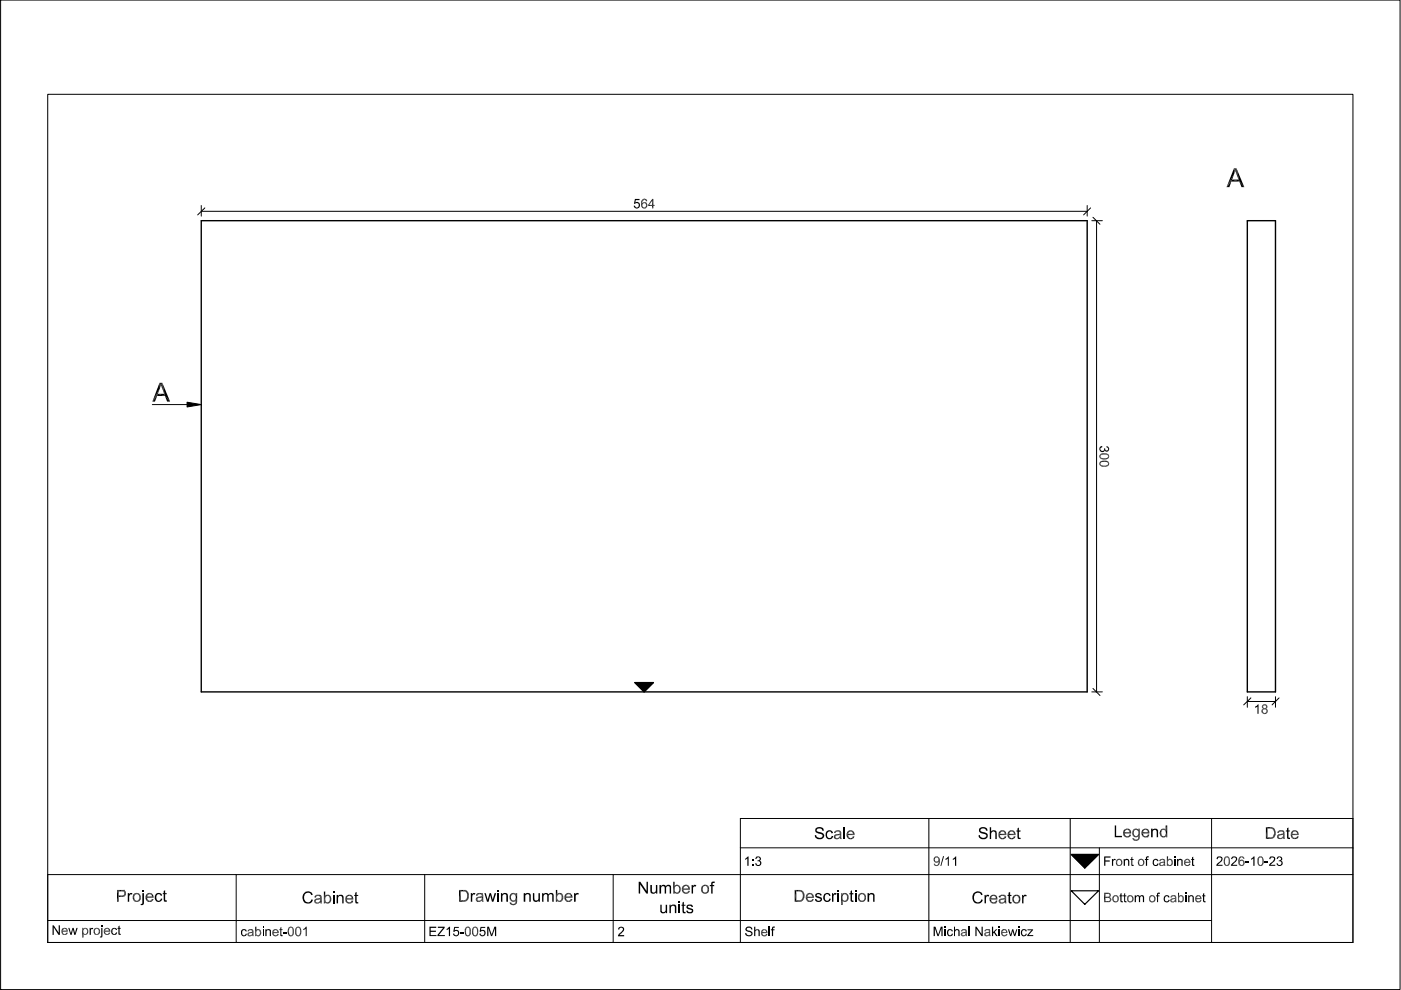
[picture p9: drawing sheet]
<svg xmlns="http://www.w3.org/2000/svg" width="297mm" height="210mm" viewBox="0 0 297 210" stroke-linecap="round" stroke-linejoin="round" font-family="sans-serif">
<g fill="#000">
<path d="M261.2 38.1l-.1 .4-1 1.2zM261.1 38.5l-.5 1.2h-.5zM261.6 35.7l.1 1.2zM261.6 35.7l.2 .6-.1 .4zM261.6 35.7l.2 .6zM261.7 36.9l-.5 1.2-1.1 1.6zM261.6 35.7l.1 1.2-1.6 2.8zM261.6 35.7h.6l-.3 .4zM262.2 35.7l-.3 .6zM262.2 35.7l-.1 1-.2-.4zM262.2 35.7v1.2zM262.2 35.7l.6 2.8z"/>
<path d="M262.2 35.7l1.6 4-1-1.2zM261.2 38.1l1.6 .4h-1.7zM261.2 38.1h1.4l.2 .4zM262.8 38.5l1 1.2h-.6zM134.6 42.2h1v.2h-.8l-.1 .5a.66 .66 0 0 1 .9 .4 .66 .66 0 0 1-.4 .9 .66 .66 0 0 1-.8-.6h.2a.45 .45 0 0 0 .6 .3 .45 .45 0 0 0 .2-.6 .45 .45 0 0 0-.6-.2l-.4 .1zM135.9 43.5l.3 .1zM135.9 42.9l.2 .1-.2 .2zM136.1 43l-.2 .2zM136 42.5l.2 .2-.3 .2zM135.9 42.9l.3-.2-.1 .3zM135.9 43.2h.4l-.4 .3zM135.9 43.5l.4-.3z"/>
<path d="M136 42.5l.2 .2zM136 42.5l.3 .1zM136.1 42.4l.3 .1h-.4zM136 42.5h.4l-.1 .1zM136.2 43.7l-.1 .3zM135.9 43.5l.2 .5zM135.9 43.5l.3 .1-.1 .4zM136.2 43.6l-.1 .4zM136.1 43.1l.3 .1zM136.1 43.1l.2-.2zM136.1 43.1l.3-.2zM136.1 43.1l.3-.2 .1 .2z"/>
<path d="M136.1 43.1h.4zM135.9 43.2l.2-.1 .2 .1zM135.9 43.5l.3-.1zM136.1 43.1l.2 .1zM136.4 42.4v.1zM136.1 42.4h.3zM136.2 42.3l.2 .1h-.3zM136.2 42.3l.3-.2-.1 .3zM136.4 43.9v.3zM136.1 44l.3 .2zM136.1 44l.2-.2 .1 .4zM136.3 43.8l.1 .4z"/>
<path d="M136.5 42.1h.1v.2zM136.5 42.1l.1 .2-.2 .1zM136.6 44v.2zM136.6 42.9l.1 .2zM136.6 42.1l.3 .1zM136.6 42.1l.4 .2zM136.6 42.1l.4 .2-.2 .1zM136.6 42.1l.2 .3zM136.6 42.1v.2zM136.4 44l.2 .2h-.2zM136.4 44l.2 .2zM136.4 42.9l.2 .2z"/>
<path d="M136.4 42.9h.2v.2zM136.6 42.1l.1 .2zM136.7 44l.1-.1 .1 .2zM136.7 44l.2 .1zM136.7 44l.2 .2h-.2zM136.7 44l-.1 .2zM136.7 42.9l.1 .3zM136.7 42.9h.1v.3zM136.8 42.9h.2l-.2 .3zM137 42.9l.1 .1-.3 .2zM136.9 43.8l.3 .1zM136.9 43.9h.3z"/>
<path d="M136.9 43.9l.2 .1h-.1zM137 42.3l-.1 .2zM136.9 43.2l.2-.2zM136.8 43.9l.1 .2zM136.9 43.9l.1 .1zM137 43.5h.2zM137 42.3l.2 .2zM137 42.3l.2 .2-.3 .1zM137 42.3l-.1 .3zM136.8 42.4l.2-.1zM137.1 43l.1 .4zM137.1 43l.1 .5z"/>
<path d="M137.1 43l.1 .5-.2-.1zM137.1 43l-.1 .4-.1-.2zM136.8 43.2l.3-.2zM136.9 42.7l.3-.2zM136.9 42.6l.3-.1zM137.2 43.5v.3zM137.2 43.5v.4zM136.9 43.8l.3-.3v.4zM137 43.6l.2-.1-.3 .3zM137 43.4l.2 .1h-.2zM137.4 43.4h.2l-.2 .3zM138.3 42.2v.4l-.9 .8z"/>
<path d="M138.3 42.6l-.7 .8h-.2zM137.6 43.4h.7v.3zM137.4 43.7l.2-.3 .7 .3zM138.3 42.2v1.2zM138.3 42.2h.2l-.2 1.2zM138.5 42.2v1.2h-.2zM138.3 43.4l.2 .3h-.2zM138.5 43.4h.3v.3zM138.5 43.4l.3 .3h-.3zM138.3 43.4h.2v.3zM138.5 43.7v.5h-.2zM138.3 43.7h.2l-.2 .5z"/>
<path d="M33.4 83.5l-.1 .5-1 1.1zM33.3 84l-.4 1.1h-.6zM33.8 81.2l.1 1.2zM33.8 81.2l.3 .6-.1 .3zM33.8 81.2l.3 .6zM33.9 82.4l-.5 1.1-1.1 1.6zM33.8 81.2l.1 1.2-1.6 2.7zM33.8 81.2h.6l-.3 .4zM34.4 81.2l-.2 .5zM34.4 81.2l-.1 .9-.1-.4zM34.4 81.2v1.2l-.1-.3zM34.4 81.2l.6 2.8z"/>
<path d="M34.4 81.2l1.7 3.9-1.1-1.1zM33.4 83.5l1.6 .5h-1.7zM33.4 83.5h1.4l.2 .5zM35 84l1.1 1.1h-.7zM233.2 96.4l-.1 .3zM233.2 96.4l.1-.1-.2 .4zM233.3 96.3l.1 .2-.3 .2zM233.1 96.7l.3-.2zM233.1 96.7l.2 .1zM233.2 97.9l-.1 .4zM233.2 97.9l.1-.1-.2 .5zM233.3 97.8l.1 .3-.3 .2z"/>
<path d="M233.1 98.3l.3-.2zM233.1 98.3l.2 .1zM233.3 96.3l.5-.2zM233.3 96.3l.5-.2 .1 .3zM233.3 96.3l.6 .1zM233.1 96.7h.2zM233.3 96.3l.2 .2zM233.3 96.8l.1 .2-.2 .1zM233.3 96.8l-.1 .3zM233.1 96.9l.2-.1-.1 .2zM233.1 96.7l.2 .1-.2 .1zM233.2 97.1l.2-.1-.1 .2z"/>
<path d="M233.4 97l-.1 .2zM233.3 97.8l.5-.1zM233.3 97.8l.5-.1 .1 .2zM233.3 97.8l.6 .1zM233.1 98.3l.2-.1zM233.3 97.8l.2 .2-.1 .1zM233.3 98.4l.1 .1-.2 .2zM233.3 98.4l-.1 .3zM233.1 98.4h.2l-.1 .2zM233.1 98.3l.2 .1h-.2zM233.2 98.7l.2-.2zM233.4 98.5l.1 .1-.2 .1z"/>
<path d="M233.5 97l.1 .3zM233.5 97v.3l-.2-.1zM233.5 98.6l.1 .3zM233.3 98.7l.2-.1v.3zM233.3 96.3l.3 .1-.1 .1zM233.3 97.8l.3 .2zM233.2 94.8l.5-.3v.3a.41 .41 0 0 0-.4 .5 .41 .41 0 0 0 .5 .3 .41 .41 0 0 0 .3-.5h.2a.35 .35 0 0 0 .3 .4 .35 .35 0 0 0 .4-.3 .35 .35 0 0 0-.4-.4v-.2a.56 .56 0 0 1 .6 .8 .56 .56 0 0 1-1 .1 .62 .62 0 0 1-.9 .3 .62 .62 0 0 1-.1-1zM233.8 96.1h.3v.3zM233.8 96.1l.3 .3h-.2zM233.8 97.7h.3v.2zM233.8 97.7l.3 .2h-.2zM233.9 97.2h.2v.2z"/>
<path d="M233.9 97.2l.2 .2h-.2zM233.9 98.7h.2v.2zM233.9 98.7l.2 .2h-.2zM233.6 97.3l.3 .1zM233.6 97.1l.3 .3-.3-.1zM233.6 97.1l.3 .1v.2zM233.6 98.9h.3zM233.6 98.7l.3 .2h-.3zM233.6 98.7h.3v.2zM234.1 97.2h.3l-.1 .2zM234.1 97.2l.2 .2h-.2zM234.1 98.7h.3l-.1 .2z"/>
<path d="M234.1 98.7l.2 .2h-.2zM234.3 96.1l.4 .1zM234.3 96.1l.4 .1v.2zM234.3 96.1l.4 .3h-.3zM234.3 97.7h.4zM234.3 97.7h.4v.3zM234.3 97.7l.4 .3-.3-.1zM234.4 97.2l.3-.1-.1 .3zM234.4 97.2l.2 .2zM234.4 97.2l.1 .2h-.2zM234.1 96.1l.3 .3h-.3zM234.1 96.1h.2l.1 .3z"/>
<path d="M234.4 98.7h.3l-.1 .2zM234.4 98.7l.2 .2zM234.4 98.7l.1 .2h-.2zM234.1 97.7l.3 .2h-.3zM234.1 97.7h.2l.1 .2zM234.7 97.1l.1-.1 .1 .3zM234.7 97.1l.2 .2zM234.7 97.1l.1 .2h-.1zM234.7 97.1l-.1 .3zM234.7 98.7l.2 .1zM234.7 98.7l.1 .1-.1 .1zM234.7 98.7l-.1 .2z"/>
<path d="M234.8 97h.3zM234.8 97l.2 .1-.1 .1zM234.8 97l.1 .3zM234.8 98.6h.3zM234.8 98.6l.2 .1-.1 .1zM234.8 98.6l.1 .2zM234.7 96.2l.1 .3zM234.8 96.2l.2 .1-.2 .2zM234.7 97.7l.1 .4zM234.8 97.8l.2 .1-.2 .2zM234.9 96.7h.3zM234.9 96.5l.1-.1-.1 .3z"/>
<path d="M235 96.4l-.1 .3zM235.1 96.5l.1 .2h-.3zM234.9 98.3h.3zM234.9 98.1l.1-.1-.1 .2zM235 98l-.1 .2zM235.1 98l.1 .2h-.3zM234.9 98.2l.3 .1zM235 96.3l-.1 .2zM235 97.9l-.1 .2zM235.2 96.7l-.1 .3zM234.9 97l.3-.3-.1 .3zM234.9 96.8l.3-.1-.3 .3z"/>
<path d="M235.2 98.3l-.1 .2zM235.2 98.3l-.1 .3zM234.9 98.5l.3-.2-.1 .3zM234.9 98.4l.3-.1-.3 .2zM266.1 149.8l.7-.5v2.1h-.2v-1.6l-.5 .3zM267.5 150.8h.2zM267.5 149.9l.3-.1zM267.6 149.6l-.1 .3zM267.6 149.6l.1-.1-.2 .4zM267.7 149.5l.1 .2-.3 .2zM267.5 149.9l.3-.2zM267.6 150.4l.2 .2z"/>
<path d="M267.6 150.4h.3zM267.6 150.4l.2-.1zM267.6 150.4l.2-.1 .3 .1zM267.6 150.4h.5zM267.8 150.9l-.1 .3zM267.5 150.9l.2 .3zM267.5 150.8l.2 .4zM267.5 150.8h.2v.4zM267.7 150.8v.4zM267.5 150.8l.2-.1zM267.7 149.5l.2 .1zM267.7 149.5l.3-.2z"/>
<path d="M267.7 149.5l.4-.2zM267.7 149.5l.4-.2v.2zM267.7 149.5h.4zM267.8 151l-.1 .2zM267.8 150.2l.1-.1zM267.6 150.1l.2 .1zM267.6 150.1l.2-.1v.2zM267.8 150v.2zM267.5 150.8l.3-.2zM267.5 150.7l.3-.1zM267.5 150.5l.3 .1-.3 .1zM267.5 150.5l.3 .1z"/>
<path d="M267.8 149.9v.1l-.2 .1zM267.6 150l.2-.1zM267.5 149.9h.3l-.2 .1zM267.5 149.9h.3zM267.8 150.3l.3 .1zM267.8 150.3h.6l-.2 .1zM267.8 150.3l.4 .1zM267.8 150.3l.3-.1zM267.9 150.1l.2 .1-.3 .1zM267.9 151.1l.1 .3zM267.7 151.2l.3 .2zM267.8 151l.2 .4-.3-.2z"/>
<path d="M267.8 151l.2 .4zM268.1 151.2v.2zM268 151.1l.1 .3h-.1zM268 151.1l.1 .3zM268.1 149.3l.4 .1zM268.1 149.3l.5 .2zM268.1 149.3l.5 .2-.3 .1zM268.1 149.3l.2 .3zM268.1 149.3v.2zM268.1 149.3l.1 .2zM268.4 151.1l.2 .1zM268.4 150.1h.2z"/>
<path d="M268.4 150.3h.1l-.1 .1zM268.2 150.4l.2-.1v.1zM267.8 150.3h.6zM268.1 150.2l.3 .1zM268.4 149.9h.3zM268.4 149.7l.2-.2-.2 .3zM268.6 149.5v.1l-.2 .2zM268.4 149.8l.2-.2 .1 .1zM268.4 149.8l.3-.1v.2zM268.5 150.8h.3zM268.5 150.6l.2-.1-.2 .2zM268.7 150.5l-.2 .2z"/>
<path d="M268.5 150.7l.2-.2 .1 .2zM268.5 150.7l.3 .1zM268.4 150.4l.1-.1zM268.5 150.3l.2 .2zM268.5 150.3l.2 .2-.2 .1zM268.5 150.3v.3zM268.3 149.6l.3-.1zM268.4 149.6l.2-.1zM268.3 151.4l.3-.2zM268.1 151.4l.5-.2zM268.2 151.2h.4l-.5 .2zM268.2 151.2h.4z"/>
<path d="M268.5 151l.1 .2zM268.3 150.1l.3 .1zM268.4 150.3l.2-.1zM268.2 150.2h.4zM268.7 149.9v.1zM268.7 149.9l-.1 .2zM268.4 150l.3-.1-.1 .2zM268.4 149.9h.3l-.3 .1zM268.4 149.8l.3 .1zM268.8 150.8l-.1 .3zM268.8 150.8l-.2 .4zM268.5 151l.3-.2-.2 .4z"/>
<path d="M268.5 150.8h.3l-.3 .2zM172.9 175.7a1 1 0 0 1 1-.3 1 1 0 0 1 .8 .7h-.4a.57 .57 0 0 0-.6-.5 .57 .57 0 0 0-.5 .6l.5 .2a.78 .78 0 0 1 1 .5 .78 .78 0 0 1-.4 1 1 1 0 0 1-1.5-.8h.3a.66 .66 0 0 0 .6 .6 .66 .66 0 0 0 .7-.6l-.7-.3a.73 .73 0 0 1-.7-.3 .73 .73 0 0 1-.1-.8zM175.2 176.4a.81 .81 0 0 1 .8-.4 .81 .81 0 0 1 .6 .6l-.3 .1a.51 .51 0 0 0-.6-.4 .51 .51 0 0 0-.4 .7 .51 .51 0 0 0 .4 .7 .51 .51 0 0 0 .6-.5l.3 .1a.81 .81 0 0 1-1 .6 .81 .81 0 0 1-.6-1.1zM176.8 177.2v.2zM176.8 177.2l.3 .1-.3 .1zM176.8 177.4l.3-.1zM176.8 177.4h.3zM176.9 176.3l-.1 .3zM177 176.3l.2 .1-.4 .2zM176.8 176.6l.4-.2zM177 176.3l.3 .1zM177 176.3h.3z"/>
<path d="M177 177.1l.2 .1zM177 177.1l.2 .2zM177.2 177.6l-.2 .3zM177 177.8l.2-.2-.2 .3zM177.1 177.5l-.1 .3zM177.1 177.5l-.2 .2zM176.8 177.5h.3l-.2 .2zM176.8 177.4l.3 .1zM176.8 176.6l.4-.1zM176.8 177.2l.4 .1zM177 177.1l.2 .2-.3-.2zM177.2 176.9l.1 .3z"/>
<path d="M177.2 176.1l.3-.1zM177.2 176.1l.3-.1v.3zM177.2 176.1l.3 .2h-.2zM177 177l.2 .2zM177 177l.2-.1v.3zM177.2 176.9v.3zM177.2 177.6l.2 .3zM177.2 177.6l.2 .3h-.2zM177.2 177.6v.3h-.2zM177 176.2l.2-.1 .1 .2zM177.2 176.1l.1 .2zM177.2 176.9l.1 .2z"/>
<path d="M177.2 176.9l.3 .2zM177.2 176.9h.2l.1 .2zM177.5 177.7v.2zM177.4 177.7l.1 .2zM177.5 176l.1 .3zM177.5 176l.2 .3zM177.4 176.9l.1 .2zM177.5 177.7l.2-.1 .1 .3zM177.5 177.7l.3 .2zM177.5 177.7l.2 .2h-.2zM177.7 176l.3 .1zM177.7 176l.3 .1-.1 .2z"/>
<path d="M177.7 176l.2 .3h-.2zM177.5 176.8l.2 .3h-.2zM177.5 176.8h.2v.3zM177.7 177.6l.4 .1zM177.7 177.6l.3 .1-.2 .2zM177.7 177.6l.1 .3zM178 176.1v.3zM178 176.1v.4zM178 176.1l.2 .1zM178 177.3h.4zM178 176.1l.1 .5zM178 176.1l.2 .1-.1 .4z"/>
<path d="M178.2 176.2l-.1 .4zM178.3 176.3l-.2 .3zM178.1 176.6l.2-.2zM178 176.8l.1 .2zM177.7 177.1l.4-.1zM177.7 176.8l.4 .2-.4 .1zM177.7 176.8h.3l.1 .2zM177.8 177.6h.6zM178.1 177.1h.3l-.3 .1zM178.1 177l.3-.3-.3 .4zM178.4 176.7v.4h-.3zM178.4 176.6l-.3 .4z"/>
<path d="M178.4 176.5l-.3 .5zM178.1 177.7h.3l-.3 .2zM178.1 177.9l.3-.2zM178.1 177.9l.3-.2v.2zM178.1 176.6l.3-.1zM178.1 176.7l.3-.2zM178.1 176.8l.3-.3-.3 .5zM178.1 177.7h.3zM178.1 177.7l.3-.1zM178 177.4l.4-.1zM177.8 177.6l.6-.3v.3zM177.8 177.6l.6-.3z"/>
<path d="M178 177.3l.4-.2v.2zM178.1 177.2l.3-.1-.4 .2zM178.1 177.9h.3zM179.5 177l.3 .1v.1zM179.5 177l1.7 .1zM179.5 177h1.7zM179.5 176.8h.3l-.3 .2zM179.6 176.4l.1-.1-.2 .5zM179.7 176.3l.2 .2-.4 .3zM179.5 176.8l.4-.3-.1 .2zM179.5 177.2l.2 .5zM179.5 177l.2 .7z"/>
<path d="M179.5 177l.3 .2-.1 .5zM179.8 177.2l.1 .2-.2 .3zM180 177.5l-.2 .3zM179.9 177.4l-.1 .4zM179.5 176.8l.3-.1zM179.9 176.2l.4-.2zM179.9 176.2l.4-.2v.3zM179.9 176.2l.4 .1-.2 .1zM179.9 177.4l-.1 .4-.1-.1zM179.9 176.5l.2-.1zM179.7 176.3l.4 .1-.2 .1zM179.7 176.3l.2-.1 .2 .2z"/>
<path d="M180.3 176l.5 .2zM180.3 176l.6 .3zM180.3 176l.6 .3-.3 .1zM180.3 176l.3 .4zM180.3 176v.3zM180.4 177.7v.2zM180.3 177.7h.1v.2zM179.8 177.8l.6 .1zM179.8 177.8l.2-.2 .4 .3zM180 177.6l.4 .3zM180.3 176l.2 .3h-.2zM180.6 177.6l.4 .1z"/>
<path d="M180.7 176.5l.2-.2zM180.8 177.3h.3zM180.8 176.8h.4v.2zM180.5 177.9l.4-.1zM180.4 177.9l.5-.1zM180.5 177.7l.4 .1-.5 .1zM180.5 177.7l.4 .1zM180.9 176.3l.3 .5zM180.9 176.3l.3 .5-.4-.1zM180.9 176.3l-.1 .4v-.2zM180.6 176.4l.3-.1zM181.1 177.3l-.1 .4z"/>
<path d="M180.7 177.6l.4-.3-.1 .4zM180.8 177.4l.3-.1-.4 .3zM180.8 176.7l.4 .1zM179.5 177l.3-.2 1.4 .2zM179.8 176.8h1l.4 .2zM207.6 175.7a1 1 0 0 1 1-.3 1 1 0 0 1 .8 .7h-.4a.57 .57 0 0 0-.6-.5 .57 .57 0 0 0-.5 .6l.5 .2a.79 .79 0 0 1 1 .8 .79 .79 0 0 1-1 .7 .8 .8 0 0 1-.9-.8h.3a.66 .66 0 0 0 .6 .6 .66 .66 0 0 0 .7-.6l-.7-.3a.73 .73 0 0 1-.7-.3 .73 .73 0 0 1-.1-.8zM209.8 175.4h.3v.9a.65 .65 0 0 1 .8-.3 .65 .65 0 0 1 .4 .8v1.1h-.3v-1.1a.46 .46 0 0 0-.5-.5 .46 .46 0 0 0-.4 .6v1h-.3zM211.7 177l.3 .1v.1zM211.7 177l1.7 .1zM211.7 177h1.7zM211.7 176.8h.3l-.3 .2zM211.8 176.4l.1-.1-.2 .5z"/>
<path d="M211.9 176.3l.2 .2-.4 .3zM211.7 176.8l.4-.3-.1 .2zM211.7 177.2l.2 .5zM211.7 177l.2 .7zM211.7 177l.3 .2-.1 .5zM212 177.2l.1 .2-.2 .3zM212.2 177.5l.1 .1-.3 .2zM212.1 177.4l-.1 .4zM212 176.2l.6-.2zM212 176.2l.6-.2-.2 .3zM212 176.2l.4 .1-.1 .1zM211.7 176.8l.3-.1z"/>
<path d="M212.1 177.4l-.1 .4-.1-.1zM211.9 176.3l.4 .1-.2 .1zM211.9 176.3l.1-.1 .3 .2zM212.6 177.7v.2zM212.4 177.7h.2v.2zM212 177.8l.6 .1zM212 177.8l.3-.2 .3 .3zM212.3 177.6l.3 .3zM212.6 176l.4 .2zM212.6 176l.5 .3zM212.6 176l.5 .3-.2 .1zM212.6 176l.3 .4z"/>
<path d="M212.6 176v.3h-.2zM212.6 176v.3zM212.8 177.6l.4 .1zM213 177.3h.4zM212.9 176.5l.2-.2zM213 176.8h.4v.2zM212.7 177.9l.4-.1zM212.6 177.9l.5-.1zM212.6 177.7l.5 .1-.5 .1zM212.6 177.7l.5 .1zM213.1 176.3l.3 .5zM213.1 176.3l.3 .5-.4-.1z"/>
<path d="M213.1 176.3l-.1 .4zM212.9 176.4l.2-.1zM212.9 177.6l.3 .1zM213.4 177.3l-.2 .4zM212.9 177.6l.5-.3-.2 .4zM213 177.4l.4-.1-.5 .3zM213 176.7l.4 .1zM211.7 177l.3-.2 1.4 .2zM212 176.8h1l.4 .2zM213.6 177l.4 .1v.1zM213.6 177l1.7 .1zM213.6 177h1.7z"/>
<path d="M213.6 176.8h.4l-.4 .2zM213.7 176.4l.2-.1-.3 .5zM213.9 176.3l.1 .2-.4 .3zM213.6 176.8l.4-.3v.2zM213.6 177.2l.3 .5zM213.6 177l.3 .7zM213.6 177l.4 .2-.1 .5zM214 177.2v.2l-.1 .3zM214.1 177.5l.1 .1-.2 .2zM214 177.4v.4zM214 176.2l.5-.2zM214 176.2l.5-.2-.1 .3z"/>
<path d="M214 176.2l.4 .1-.2 .1zM213.6 176.8l.4-.1zM214 177.4v.4l-.1-.1zM214 176.5l.2-.1zM213.9 176.3l.3 .1-.2 .1zM213.9 176.3l.1-.1 .2 .2zM214.5 176l.5 .2zM214.5 176l.6 .3zM214.5 176l.6 .3-.3 .1zM214.5 176l.3 .4zM214.5 176v.3h-.1zM214.5 177.7v.2z"/>
<path d="M214.4 177.7h.1v.2zM214 177.8l.5 .1zM214 177.8l.2-.2 .3 .3zM214.2 177.6l.3 .3zM214.5 176l.1 .3zM214.7 177.6l.4 .1zM215 177.3h.3zM214.8 176.5l.3-.2-.2 .2zM215 176.8h.3v.2zM214.7 177.9l.3-.1zM214.5 177.9l.5-.1zM214.6 177.7l.4 .1-.5 .1z"/>
<path d="M214.6 177.7l.4 .1zM215.1 176.3l.2 .5zM215.1 176.3l.2 .5-.3-.1zM215.1 176.3l-.1 .4zM214.8 176.4l.3-.1zM214.8 177.6l.3 .1zM215.3 177.3l-.2 .4zM214.8 177.6l.5-.3-.2 .4zM214.9 177.4l.4-.1-.5 .3zM215 176.7l.3 .1zM213.6 177l.4-.2 1.3 .2zM214 176.8h1l.3 .2z"/>
<path d="M215.7 175.7l.3-.3v.7h.4v.2h-.4v1.2l.4 .1v.3h-.2a.37 .37 0 0 1-.4-.1 .37 .37 0 0 1-.1-.5v-1h-.2v-.2h.2zM236.3 175h.3v2.2h1.3v.3h-1.6zM238.1 176.6l.4 .1v.1zM238.1 176.6l1.7 .1zM238.1 176.6h1.7zM238.1 176.4l.4 .1-.4 .1zM238.3 176l.1-.1-.3 .5zM238.4 175.9l.1 .2-.4 .3zM238.1 176.4l.4-.3v.2zM238.1 176.8l.3 .5zM238.1 176.6l.3 .7zM238.1 176.6l.4 .2-.1 .5z"/>
<path d="M238.5 176.8v.3l-.1 .2zM238.1 176.4l.4-.1v.2zM238.6 177.1l.1 .1-.2 .2zM238.5 177.1v.3zM238.5 175.8l.5-.1zM238.5 175.8l.5-.1-.1 .2zM238.5 175.8l.4 .1-.2 .1zM238.5 177.1v.3l-.1-.1zM238.5 176.1l.2-.1zM238.4 175.9l.3 .1-.2 .1zM238.4 175.9l.1-.1 .2 .2zM239 175.7l.5 .1z"/>
<path d="M239 175.7l.6 .2zM239 175.7l.6 .2-.3 .1zM239 175.7l.3 .3zM239 175.7l-.1 .2zM239 177.3v.3zM238.9 177.3h.1v.3zM238.5 177.4l.5 .2zM238.5 177.4l.2-.2 .3 .4zM238.7 177.2l.3 .4zM239 175.7l.1 .2h-.1zM239.2 177.3h.4zM239.4 176.1l.2-.2z"/>
<path d="M239.5 176.9l.3 .1-.4 .1zM239.5 176.5l.3-.1v.2zM239.1 177.6l.4-.2zM239 177.6l.5-.2zM239.1 177.3l.4 .1-.5 .2zM239.1 177.3l.4 .1zM239.6 175.9l.2 .5zM239.6 175.9l.2 .5-.3-.1zM239.6 175.9l-.1 .4-.1-.1zM239.3 176l.3-.1zM239.3 177.2l.3 .1zM239.8 177l-.2 .3z"/>
<path d="M239.4 177.2l.4-.2-.2 .3zM239.4 177.1l.4-.1-.4 .2zM239.5 176.3l.3 .1-.3 .1zM238.1 176.6l.4-.1 1.3 .1zM238.5 176.5h1l.3 .1zM240.1 176.6h.3v.2zM240.1 176.2v.4zM240.2 176.1l-.1 .5zM240.2 176.1l.3 .1-.4 .4zM240.5 176.2l-.4 .4zM240.1 177.7l.4 .1zM240.1 176.8l.2 .5z"/>
<path d="M240.1 176.6l.2 .7zM240.1 176.6l.3 .2-.1 .5zM240.4 176.8l.1 .2-.2 .3zM240.3 177.3l.3-.1zM240.3 178.1l.3-.1zM240.5 177.9l-.2 .2zM240.3 175.9l.1-.1 .2 .2zM240.3 175.9l.2 .2zM240.1 176.6l.3-.2v.2zM240.5 177.8l-.2 .3zM240.5 177.8l-.2 .3-.1-.1zM240.1 177.8h.4l-.3 .2z"/>
<path d="M240.1 177.7l.4 .1h-.4zM240.5 177v.1l-.2 .2zM240.2 176.1h.3zM240.2 176l.3 .1zM240.3 175.9l.2 .2-.3-.1zM240.7 178l.1 .3zM240.7 177.3h.2l-.1 .2zM240.4 175.8l.3 .2h-.1zM240.4 175.8l.3 .2zM240.5 175.7h.2v.3zM240.7 175.7h.1l-.1 .3zM240.4 178.2l.4 .1z"/>
<path d="M240.3 178.1l.5 .2zM240.3 178.1l.3-.1 .2 .3zM240.6 178l.2 .3zM240.8 178h.2l-.2 .3zM240.4 177.4l.4 .1zM240.3 177.3l.5 .2zM240.3 177.3l.3-.1 .2 .3zM240.6 177.2l.2 .3zM240.9 177.3l-.1 .2zM240.8 175.7l.5 .1zM240.8 175.7l.6 .3zM240.8 175.7l.6 .3h-.3z"/>
<path d="M240.8 175.7l.3 .3zM240.8 175.7l.1 .3h-.2zM241 177.3l.2-.1 .1 .1zM241 177.3h.3zM241 177.3l.3 .1-.3 .1zM241 177.3v.2h-.2zM240.8 175.7l.2 .3zM241.1 178l.2 .2zM241.3 177.8l.3 .1h-.4zM241.2 177.9h.4zM241.2 177.9l.3 .1-.1 .1zM241.2 177.9l.2 .2z"/>
<path d="M241 178.3l.3-.1zM240.8 178.3l.5-.1zM241 178l.3 .2-.5 .1zM241 178l.3 .2zM241.2 177.9l.1 .3zM241.3 177.3h.3l-.3 .1zM241.3 177.4l.3-.1v.2zM241.2 177.1l.1-.1v.3zM241.2 177.1l.1 .2zM241.4 175.7h.2l-.2 .3zM241.1 176h.3l-.2 .1zM241.4 176l-.2 .1z"/>
<path d="M241.4 176l.2-.3-.2 .7zM241.4 176v.4zM241.3 177.6l.3 .2zM241.3 177.8h.3v.1zM241.3 177.7l.3 .1zM241.3 177.6l.3-.1v.3zM241.3 177.4l.3 .1-.3 .1zM241.6 175.7v1.6l-.2-.7zM241.6 175.7l-.2 .9zM241.4 176.6l.2 .7zM241.3 177l.3 .3h-.3zM241.4 176.8l.2 .5-.3-.3z"/>
<path d="M242 176.6l.4 .2zM242 176.6l1.7 .1zM242 176.6h1.7zM242 176.4l.4 .1-.4 .1zM242.1 176l.2-.1-.3 .5zM242.3 175.9l.1 .2-.4 .3zM242 176.4l.4-.3v.2zM242 176.8l.3 .5zM242 176.6l.3 .7zM242 176.6l.4 .2-.1 .5zM242.4 176.8v.3l-.1 .2zM242.5 177.1l.1 .1-.2 .2z"/>
<path d="M242.4 177.1v.3zM242.4 175.8l.5-.1zM242.4 175.8l.5-.1-.1 .2zM242.4 175.8l.4 .1-.2 .1zM242 176.4l.4-.1v.2zM242.4 177.1v.3l-.1-.1zM242.6 176l-.2 .1zM242.3 175.9l.3 .1-.2 .1zM242.3 175.9l.3 .1zM242.9 177.3v.3zM242.8 177.3l.1 .3zM242.4 177.4l.5 .2z"/>
<path d="M242.4 177.4l.2-.2 .3 .4zM242.6 177.2l.3 .4zM242.9 175.7l.4 .1zM242.9 175.7l.6 .2zM242.9 175.7l.6 .2-.3 .1zM242.9 175.7l.3 .3zM242.9 175.7l-.1 .2zM242.9 175.7l.1 .2h-.1zM243.1 177.3h.4zM243.2 176.1l.3-.2zM243.4 176.9l.3 .1-.4 .1zM243.4 176.5l.3-.1v.2z"/>
<path d="M243 177.6l.4-.2zM242.9 177.6l.5-.2zM243 177.3l.4 .1-.5 .2zM243 177.3l.4 .1zM243.5 175.9l.2 .5zM243.5 175.9l.2 .5-.3-.1zM243.5 175.9l-.1 .4-.1-.1zM243.2 176l.3-.1-.3 .2zM243.2 177.2l.3 .1zM243.7 177l-.2 .3zM243.2 177.2l.5-.2-.2 .3zM243.3 177.1l.4-.1-.5 .2z"/>
<path d="M243.4 176.3l.3 .1-.3 .1zM242 176.6l.4-.1 1.3 .1zM242.4 176.5h1l.3 .1zM244.1 175.7h.2v.3a.63 .63 0 0 1 .6-.4 .63 .63 0 0 1 .6 .4v1.5h-.3v-1.3a.45 .45 0 0 0-.6-.2 .45 .45 0 0 0-.2 .5v1h-.3zM245.9 176.6h.3v.2zM246 176.2l-.1 .4zM246 176.1l-.1 .5zM246 176.1l.3 .1-.4 .4zM246.3 176.2l-.1 .3-.3 .1zM246 177.1l.2 .3zM246 177.1h.3l-.1 .3zM246.3 177.1l-.1 .3z"/>
<path d="M246.2 175.9l.1-.1 .1 .2zM246.2 175.9l.2 .1-.1 .1zM246.2 176.8l.1 .3h-.3zM246 177l.2-.2-.2 .3zM245.9 176.8h.3l-.2 .2zM245.9 176.6l.3 .2h-.3zM245.9 176.6l.3-.1v.1zM246.3 177.1v.3zM246 176.1h.3zM246 176l.3 .1zM246.2 175.9l.1 .2-.3-.1zM246.6 177.3h.1v.3z"/>
<path d="M246.3 175.8l.3 .2h-.2zM246.3 175.8l.3 .2zM246.3 175.7h.2l.1 .3zM246.5 175.7h.2l-.1 .3zM246.4 177.5l.3 .1zM246.3 177.4l.4 .2zM246.4 177.2l.3 .4-.4-.2zM246.4 177.2l.3 .4zM246.7 177.3v.3zM246.7 175.7l-.1 .3zM246.7 175.7l.1 .3h-.1zM246.7 175.7l.1 .3z"/>
<path d="M246.7 175.7h.2l-.1 .3zM246.9 175.7l-.1 .3zM247 177.2l.1-.1 .1 .2zM246.9 175.7l.1 .3h-.2zM246.9 175.7l.1 .3zM247 175.8v.2zM247.1 175.9l-.1 .1zM247.1 175h.4l-.4 .9zM247 176l.1-.1v.2zM247.1 175.9v.3zM246.8 177.6l.4-.3zM246.7 177.6l.5-.3z"/>
<path d="M246.8 177.3h.4l-.5 .3zM246.8 177.3h.4zM247.1 175.9l.1 .6zM247.5 175l-.3 1.5-.1-.6zM247.1 177.1l.1 .2zM247.2 176.5l.3 1zM247.2 176.7l.3 .8zM247.1 177.1l.4 .4zM247.2 176.8l.3 .7-.4-.4zM247.2 177.3l.3 .2h-.3zM268.4 175.4h.8v.3zM268.4 175.4l.8 .3h-.5z"/>
<path d="M268.4 177.9l.3-.3 .6 .3zM268.7 177.6h.5l.1 .3zM269.4 177.6h.2l.1 .2zM269.4 177.6l.3 .2zM269.4 177.6l.2 .3h-.2zM269.2 177.6l.2 .3h-.1zM269.2 177.6h.2v.3zM269.2 175.4l.2 .3h-.2zM269.2 175.4h.2v.3zM269.4 175.4l.2 .3h-.2zM269.4 175.4h.2v.3zM269.6 175.4v.3z"/>
<path d="M269.7 175.4v.3zM269.7 177.5l.1-.1 .2 .3zM269.7 177.5l.3 .2zM269.7 177.5l.2 .2-.1 .1zM269.7 177.5l.1 .3zM269.6 177.5l.1 .3zM269.6 177.6l.1 .2zM269.7 175.4l.3 .1zM269.7 175.4l.3 .2zM269.7 175.4l.3 .2-.1 .3zM269.7 175.4l.2 .5zM269.9 177.4l.3 .1z"/>
<path d="M269.9 177.4l.3 .2h-.2zM270.1 177l-.1 .2zM270.1 177l.3 .1-.4 .1zM270 177.2l.4-.1zM270 177.2h.3v.2zM270 177.2l.2 .3zM270 175.6v.4zM270 175.6l.2 .1-.2 .3zM270.2 175.7l.1 .2-.3 .1zM269.8 177.4l.2 .3zM269.9 177.4l.1 .2zM270.1 176.6h.4l-.4 .2z"/>
<path d="M270.1 176.8l.4-.2v.2zM270 176.1l.3-.1-.2 .4zM270.3 176l-.2 .4zM270.1 176.4l.3-.2 .1 .3zM270.1 176.4l.4 .1v.1zM270 177.2l.2 .3-.3-.2zM270 176.1l.3-.2v.1zM270 176l.3-.1-.3 .2zM270.5 176.8l-.1 .3zM270.1 177l.4-.2-.1 .3zM270.1 176.8h.4l-.4 .2zM270.1 176.4l.4 .2h-.4z"/>
<path d="M270.8 177.2v.2zM270.8 177.1v.3zM270.8 177.1l.3 .2-.3 .1zM270.8 177.4l.3-.1zM270.8 177.4h.3zM270.9 176.3l-.1 .3zM270.9 176.3l.3 .1-.4 .2zM270.8 176.6l.4-.2-.1 .1zM270.9 176.3l.4 .1zM270.9 176.3h.4zM270.9 177l.2 .2zM270.9 177l.2 .3z"/>
<path d="M271.2 177.6l-.2 .3zM270.9 177.8l.2-.2-.1 .3zM271.1 177.6l-.1 .3zM271.1 177.4l-.2 .4zM270.8 177.7l.3-.3-.2 .4zM270.8 177.5l.3-.1-.3 .3zM270.8 177.4h.3l-.3 .1zM270.8 176.6l.3-.1zM270.8 177.1l.3 .2zM270.9 177l.2 .3-.3-.2zM271.2 176.9v.3zM271.2 176.9l.1 .2z"/>
<path d="M271.2 176.1l.3-.1zM271.2 176.1l.3-.1v.3zM271.2 176.1l.3 .2h-.2zM271 177l.2 .2zM271 176.9h.1l.1 .3zM271.1 176.9l.1 .3zM271.2 177.6l.2 .3zM271.2 177.6l.2 .3h-.2zM271 177.9l.2-.3v.3zM271 176.2l.1-.1 .2 .2zM271.1 176.1l.2 .2zM271.2 176.9l.2 .2h-.1z"/>
<path d="M271.2 176.9l.2-.1v.3zM271.4 177.7l.1 .2zM271.5 176l.1 .3zM271.5 176l.2 .3zM271.4 176.8l.1 .3zM271.5 177.7l.2-.1v.3zM271.5 177.7l.2 .2zM271.5 177.7l.2 .2h-.2zM271.7 176h.2zM271.7 176l.3 .1zM271.7 176l.3 .1-.1 .2zM271.7 176l.2 .3h-.2z"/>
<path d="M271.5 176.8l.2 .3h-.2zM271.5 176.8h.2v.3zM271.7 177.6h.3zM271.7 177.6l.2 .1-.1 .1zM271.7 177.6v.3zM272 176.1l-.1 .3zM272 176.1v.3zM272 176.1l.2 .1zM272 177.3h.3zM272 176.1v.4zM272 176.1l.2 .1-.2 .3zM272.2 176.2l-.2 .3z"/>
<path d="M272.2 176.2l.1 .2-.3 .1zM272 176.5l.3-.1zM271.9 176.8l.1 .2zM271.7 177.1l.3-.1zM271.7 176.8l.3 .2-.3 .1zM271.7 176.8h.2l.1 .2zM271.8 177.6h.5zM272 177.1h.3zM272 177l.3-.3-.3 .4zM272.3 176.7v.4h-.3zM272.3 176.6l-.3 .4zM272.3 176.5l-.3 .5z"/>
<path d="M272.1 177.7l.3-.1zM272.1 177.8l.3-.2zM272.1 177.8l.3-.1zM272.1 177.9l.3-.1zM272 176.5h.3zM272 176.6l.3-.1zM272 176.7l.3-.2zM272 176.7l.3-.2-.3 .5zM272 177.6h.3zM272 177.4l.3-.1zM271.8 177.6l.5-.3v.3zM271.8 177.6l.5-.3z"/>
<path d="M272 177.3l.3-.2v.2zM272 177.2l.3-.1-.3 .2zM272.9 175.6l.3-.2v.7h.3v.2h-.3v1.3h.3v.3h-.2a.38 .38 0 0 1-.4-.1 .38 .38 0 0 1 0-.5v-1h-.3v-.2h.3zM273.7 177l.3 .2zM273.7 177l1.6 .1zM273.7 177h1.6zM273.7 176.8h.3l-.3 .2zM273.9 176.3l-.2 .5zM273.9 176.3l.2 .2-.4 .3zM273.7 176.8l.4-.3zM273.7 177.2l.2 .5zM273.7 177l.2 .7z"/>
<path d="M273.7 177l.3 .2-.1 .5zM274 177.2l.1 .2-.2 .3zM274.2 177.5v.1l-.2 .2zM274.1 177.4l-.1 .4zM274 176.2l.5-.2zM274 176.2l.5-.2-.1 .3zM274 176.2l.4 .1zM273.7 176.8l.3-.1v.1zM274.1 177.4l-.1 .4-.1-.1zM274.2 176.4v-.1zM273.9 176.3h.3l-.1 .2zM273.9 176.3l.1-.1 .2 .1z"/>
<path d="M274.5 177.6v.3zM274.4 177.6l.1 .3zM274 177.8l.5 .1zM274 177.8l.2-.2 .3 .3zM274.2 177.6h.2l.1 .3zM274.5 176l.5 .2zM274.5 176l.6 .3zM274.5 176l.6 .3-.3 .1zM274.5 176l.3 .4zM274.5 176v.3h-.1zM274.5 176l.2 .3h-.2zM274.8 177.6l.4 .1-.2 .1z"/>
<path d="M274.9 176.5l.2-.2zM275 177.3h.3zM274.7 177.9l.3-.1zM274.5 177.9l.5-.1zM274.6 177.6l.4 .2-.5 .1zM274.6 177.6l.4 .2zM275 176.8h.3v.2zM275.1 176.3l.2 .5zM275.1 176.3l.2 .5-.3-.1zM275.1 176.3l-.1 .4zM274.8 176.4l.3-.1zM274.8 177.6l.4 .1z"/>
<path d="M275.3 177.3l-.1 .4zM274.9 177.5l.4-.2-.1 .4zM275 177.4l.3-.1-.4 .2zM275 176.7l.3 .1h-.3zM273.7 177l.3-.2 1.3 .2zM274 176.8h1l.3 .2zM11.1 196.2h.3l1 1.6v-1.6h.3v2h-.3l-1-1.6v1.6h-.3zM13 197.5l.3 .2zM13 197.5h1.4zM13 197.3h.3l-.3 .2zM13.2 196.9l-.2 .4zM13.2 196.9l.2 .2-.4 .2z"/>
<path d="M13 197.3l.4-.2zM13 197.7l.2 .3zM13 197.5l.2 .5zM13 197.5l.3 .2-.1 .3zM13.3 197.7l-.1 .3zM13.4 197.9l-.1 .2zM13.3 197.8v.3zM13.3 196.8l.4-.1zM13.3 196.8l.4-.1-.1 .2zM13.3 196.8l.3 .1-.1 .1zM13 197.3l.3-.1zM13.4 197.1l.1-.1z"/>
<path d="M13.2 196.9l.3 .1-.1 .1zM13.2 196.9l.1-.1 .2 .2zM13.7 198v.2zM13.6 198l.1 .2zM13.3 198.1l.4 .1zM13.3 198.1l.2-.1 .2 .2zM13.5 198l.2 .2zM13.7 196.7l.4 .1zM13.7 196.7l.5 .2zM13.7 196.7l.5 .2-.3 .1zM13.7 196.7l.2 .3zM13.7 196.7l-.1 .2z"/>
<path d="M13.7 196.7l.1 .2zM13.9 198h.3zM14.1 197.8h.3zM14 197.1l.2-.2zM14.1 197.3h.3v.2zM13.8 198.2l.3-.1zM13.7 198.2l.4-.1zM13.8 198l.3 .1-.4 .1zM13.8 198l.3 .1zM14.2 196.9l.2 .4zM14.2 196.9l.2 .4-.3-.1zM14.2 196.9l-.1 .3z"/>
<path d="M13.9 197l.3-.1-.2 .2zM14.4 197.8l-.2 .2zM14 197.9l.4-.1-.2 .2zM14.1 197.8h.3l-.4 .1zM14.1 197.2l.3 .1zM13 197.5l.3-.2 1.1 .2zM13.3 197.3l1.1 .2zM14.5 196.7h.2l.4 1.2 .3-1.2h.2l.3 1.2 .3-1.2h.3l-.5 1.5h-.3l-.2-1.1-.3 1.1h-.3zM17.4 196.7l.3 .9zM17.4 196.7l.3 .4zM17.4 196.7l.3 .4v.2zM17.4 196.7h.3v.2z"/>
<path d="M17.7 197.6v.4zM17.7 197.6v.4l-.3 .8zM17.7 196.9l.2-.1zM17.7 196.9l.2-.1 .1 .1zM17.7 196.9h.3zM17.4 196.7l.3 .8zM17.7 196.9v.2zM17.7 198v.8h-.3zM17.8 197.9l-.1 .1zM17.7 197.8v.2zM17.8 198h.2l-.1 .2zM17.8 198l.1 .2z"/>
<path d="M17.8 198v.1zM17.7 198h.1zM17.7 196.9l.2 .1zM18 198l.1 .2zM18 198l-.1 .2zM18.1 198v.2zM18.1 196.7l.2 .1zM18.1 196.7l.3 .1zM18.1 196.7l.3 .1-.1 .2zM18.1 196.7l.2 .3zM17.9 196.8l.2 .1zM17.9 196.7l.2 .2z"/>
<path d="M18 196.7l.1 .2zM18.1 198h.2l.1 .1zM18.1 198l.3 .1zM18.1 198l.2 .2h-.1zM18.1 198l.1 .2zM18.1 196.7l.1 .2zM18.3 197.9h.3zM18.3 197.9l.3 .1-.1 .1zM18.4 196.8l-.1 .2zM18.3 198l.2 .1zM18.3 197.9l.2 .2zM18.5 197.5h.2l-.2 .1z"/>
<path d="M18.4 197.1h.2l-.1 .2zM18.6 197.1l-.1 .2zM18.5 197.3l.2-.1v.2zM18.5 197.3l.2 .2zM18.5 196.9l.1 .2zM18.5 196.9l.1 .2h-.2zM18.5 196.9l-.1 .2-.1-.1zM18.7 197.5v.3zM18.7 197.5l-.1 .4zM18.7 197.5l-.1 .4-.2-.1zM18.5 197.6l.2-.1-.3 .3zM18.5 197.3l.2 .2h-.2z"/>
<path d="M19 196.7h.2v.3l.2-.3 .4 .1-.1 .2h-.3l-.1 .2v1h-.3zM19.9 197.5h.2v.1zM19.9 197v.5zM20.1 196.9l-.2 .6zM20.1 196.9l.1 .2-.3 .4zM20.2 197.1l-.1 .2-.2 .2zM19.9 197.7l.1 .3zM19.9 197.5l.1 .5zM19.9 197.5l.2 .1-.1 .4zM20.1 197.6l-.1 .4zM20 198l.2-.1 .1 .1zM20.1 196.9l.3-.2z"/>
<path d="M20.1 196.9l.4-.2zM20.1 196.9l.4-.2-.1 .2zM20.1 196.9h.3zM20.1 196.9l.1 .2zM19.9 197.5l.2-.2v.2zM20.2 197.8l-.2 .2zM20.1 196.9l.2 .1-.1 .1zM20.4 198l.1 .2zM20.1 198.1l.4 .1zM20 198l.5 .2zM20 198h.3l.2 .2zM20.3 198l.2 .2z"/>
<path d="M20.5 198v.2zM20.5 196.7l.4 .1zM20.5 196.7l.5 .2zM20.5 196.7l.5 .2-.3 .1zM20.5 196.7l.2 .3zM20.5 196.7l-.1 .2zM20.6 198h.1l.2 .1zM20.6 198l.3 .1zM20.6 198l.2 .2h-.2zM20.6 198l-.1 .2zM20.5 196.7l.1 .2zM20.8 197.9h.3z"/>
<path d="M20.8 197.9l.3 .1-.1 .1zM20.8 197.1l.2-.2zM20.7 198l.3 .1zM20.8 197.9l.2 .2-.3-.1zM21 197.5h.2l-.2 .1zM21 196.9l.2 .4zM21 196.9l.2 .6zM21 196.9l.2 .6-.2-.2zM21 196.9v.4zM20.7 197l.3-.1-.2 .2zM21.5 196.7h.2v1.6a.39 .39 0 0 1-.1 .4 .39 .39 0 0 1-.4 .1v-.2l.3-.1zM21.2 197.5v.3z"/>
<path d="M21.2 197.5l-.1 .4zM21.2 197.5l-.1 .4-.2-.1zM21 197.6l.2-.1-.3 .3zM21 197.3l.2 .2h-.2zM21.5 196.2h.2v.3h-.2zM22 197.5l.3 .2zM22 197.5h1.4zM22 197.3h.3l-.3 .2zM22.1 197l.1-.1-.2 .4zM22.2 196.9l.2 .2-.4 .2zM22 197.3l.4-.2-.1 .1zM22 197.7l.2 .3z"/>
<path d="M22 197.5l.2 .5zM22 197.5l.3 .2-.1 .3zM22.3 197.7l-.1 .3zM22.4 197.9l-.1 .2zM22.4 197.8l-.1 .3zM22.3 196.8l.4-.1zM22.3 196.8l.4-.1-.1 .2zM22.3 196.8l.3 .1-.1 .1zM22 197.3l.3-.1zM22.4 197.1l.1-.1zM22.2 196.9l.3 .1-.1 .1zM22.2 196.9l.1-.1 .2 .2z"/>
<path d="M22.7 198v.2zM22.6 198l.1 .2zM22.3 198.1l.4 .1zM22.3 198.1l.2-.1 .2 .2zM22.5 198l.2 .2zM22.7 196.7l.4 .1zM22.7 196.7l.5 .2zM22.7 196.7l.5 .2-.3 .1zM22.7 196.7l.2 .3zM22.7 196.7l-.1 .2zM22.7 196.7l.1 .2zM22.9 198h.3z"/>
<path d="M23 197.1l.2-.2zM23.1 197.8h.2zM22.8 198.2l.3-.1zM22.7 198.2l.4-.1zM22.8 198l.3 .1-.4 .1zM22.8 198l.3 .1zM23.1 197.3h.3v.2zM23.2 196.9l.2 .4zM23.2 196.9l.2 .4-.3-.1zM23.2 196.9l-.1 .3zM22.9 197l.3-.1zM23.3 197.8l-.1 .2z"/>
<path d="M23 197.9l.3-.1-.1 .2zM23.1 197.8h.2l-.3 .1zM23.1 197.2l.3 .1zM22 197.5l.3-.2 1.1 .2zM22.3 197.3l1.1 .2zM23.7 197a.63 .63 0 0 1 1.1 .2h-.2a.4 .4 0 0 0-.5-.3 .4 .4 0 0 0-.3 .6 .4 .4 0 0 0 .2 .4 .4 .4 0 0 0 .5 0l.1-.2h.2a.69 .69 0 0 1-.9 .4 .69 .69 0 0 1-.2-1zM24.8 188.7h.9l.1 .3zM24.8 188.7l1 .3h-.7zM25.1 190.2v1h-.3zM25.1 189.9l-.3 1.3zM25.1 189.9h.7v.3zM25.1 189.9l.7 .3h-.7z"/>
<path d="M24.8 188.7l.3 .3v.9zM25.1 196.4l.3-.2v.5h.2v.2h-.2v1l.2 .1v.2l-.5-.2v-1.1h-.2zM25.8 189.9h.2l-.2 .3zM25.7 188.7l.2 .3h-.1zM25.7 188.7h.2v.3zM25.9 188.7l.1 .3h-.1zM25.9 188.7h.2l-.1 .3zM26.1 188.7l-.1 .3zM26.1 188.7l.1 .3zM26.1 188.7l.3 .1zM26.1 188.7l.4 .1zM26.1 188.7l.4 .1-.3 .3z"/>
<path d="M26.1 188.7l.1 .4zM26.2 189.8l.1-.1 .2 .2zM26.5 188.8l-.2 .4zM26.5 188.9l.1 .1-.3 .2zM26.4 189.4h.3zM26.3 189.2l.3-.1-.2 .2zM26.4 189.3l.3-.2zM26.4 189.3l.3-.2v.2zM26.4 189.3h.3v.1zM26.2 189.8l.3 .1zM26 190.2l.5-.3zM25.8 190.2l.7-.3z"/>
<path d="M26 189.9h.5l-.7 .3zM26 189.9h.5zM26.3 189.2l.3-.2zM26.7 189.4l-.1 .4zM26.7 189.4l-.2 .5zM26.3 189.7l.4-.3-.2 .5zM26.4 189.5l.3-.1-.4 .3zM26.4 189.3l.3 .1zM27.1 189.4h.3v.2a.43 .43 0 0 1 .7-.2l-.1 .3-.3-.1-.2 .2-.1 1.4h-.3zM28.2 190.3h.2v.1zM28.3 189.6l-.1 .7zM28.3 189.6l.1-.1-.2 .8z"/>
<path d="M28.4 189.5l.1 .3-.3 .5zM28.5 189.8l-.1 .3-.2 .2zM28.2 190.5l.2 .5zM28.2 190.3l.2 .7zM28.2 190.3l.2 .1v.6zM28.4 190.4v.6zM28.4 191l.3-.1zM28.5 189.4l.3-.1-.4 .2zM28.4 189.5l.6-.2zM28.4 189.5l.6-.2-.1 .3zM28.4 189.5l.5 .1zM28.2 190.3l.2-.2v.2z"/>
<path d="M28.4 189.5l.1 .3zM28.5 190.7l.1 .1-.2 .2zM28.4 189.5l.3 .2-.1 .1zM28.9 191h.1v.2zM28.5 191.1l.5 .1zM28.4 191l.6 .2zM28.4 191l.3-.1 .3 .3zM28.7 190.9l.3 .3zM29 191h.1l-.1 .2zM29 189.3l.5 .2zM29 189.3l.6 .3zM29 189.3l.6 .3-.3 .1z"/>
<path d="M29 189.3l.3 .4zM29 189.3v.3h-.1zM29.1 191l.2-.1 .1 .2zM29.1 191l.3 .1zM29.1 191l.2 .1-.2 .1zM29.1 191v.2h-.1zM29 189.3l.1 .3h-.1zM29.5 190.7l.3 .1h-.4zM29.4 190.8h.4zM29.4 190.8l.3 .1-.2 .2zM29.4 189.8l.2-.2-.1 .2zM29.3 190.9l.2 .2z"/>
<path d="M29.4 190.8l.1 .3-.2-.2zM29.5 190.3h.3l-.3 .1zM29.6 189.6l.2 .4zM29.6 189.6l.2 .7zM29.6 189.6l.2 .7-.3-.2zM29.6 189.6l-.1 .5zM29.3 189.7l.3-.1zM30.2 189.4h.3v1.9a.5 .5 0 0 1-.1 .5 .5 .5 0 0 1-.6 .1l.1-.3 .3-.1zM29.8 190.3v.4zM29.8 190.3v.5zM29.8 190.3v.5l-.3-.1zM29.5 190.4l.3-.1-.3 .4z"/>
<path d="M29.5 190.1l.3 .2h-.3zM30.2 188.7h.3v.3h-.3zM30.9 190.3h.3v.2zM30.9 190.3h1.7zM30.9 190l.3 .1-.3 .2zM31 189.7l.1-.1-.2 .4zM31.1 189.6l.2 .2-.4 .2zM30.9 190l.4-.2-.1 .2zM30.9 190.5l.2 .5zM30.9 190.3l.2 .7zM30.9 190.3l.3 .2-.1 .5zM31.2 190.5l.1 .2-.2 .3z"/>
<path d="M31.1 189.6l.4 .1zM31.1 189.6l.4-.3zM31.1 189.6l.6-.3zM31.1 189.6l.6-.3-.1 .3zM31.1 189.6h.5zM31.4 190.8l.1 .1-.3 .2zM31.3 190.7l-.1 .4zM30.9 190h.3v.1zM31.3 190.7l-.1 .4-.1-.1zM31.1 189.6l.3 .1-.1 .1zM31.7 189.3l.5 .2zM31.7 189.3l.6 .3z"/>
<path d="M31.7 189.3l.6 .3-.3 .1zM31.7 189.3l.3 .4zM31.7 189.3l-.1 .3zM31.7 191v.2zM31.6 191h.1v.2zM31.2 191.1l.5 .1zM31.5 190.9l.2 .3-.5-.1zM31.5 190.9l.2 .3zM31.7 189.3l.1 .3h-.1zM32 190.9l.3 .1zM32.2 190.6h.4zM32.1 189.8l.2-.2z"/>
<path d="M32.2 190.1l.4-.1v.3zM31.9 191.2l.4-.1zM31.7 191.2l.6-.1zM31.8 191l.5 .1-.6 .1zM31.8 191l.5 .1zM32.3 189.6l.3 .4zM32.3 189.6l.3 .4h-.4zM32.3 189.6l-.1 .4zM32 189.7l.3-.1zM32.6 190.6l-.3 .4zM32.1 190.8l.5-.2-.3 .4zM32.2 190.7l.4-.1-.5 .2z"/>
<path d="M32.2 190h.4l-.4 .1zM30.9 190.3l.3-.2 1.4 .2zM31.2 190.1h1l.4 .2zM33.1 189.5a.79 .79 0 0 1 1.3 .4h-.3a.5 .5 0 0 0-.7-.3 .5 .5 0 0 0-.3 .7l.1 .4a.47 .47 0 0 0 .6 .3 .47 .47 0 0 0 .3-.5l.3 .1a.85 .85 0 0 1-1.2 .6 .85 .85 0 0 1-.3-1.3zM34.7 188.9l.3-.2v.7h.3v.2h-.3v1.1l.1 .2h.2v.3h-.4l-.1-.2-.1-1.4h-.2v-.2h.2zM51.2 197.2a.65 .65 0 0 1 1.1 .3h-.2a.35 .35 0 0 0-.3-.3 .35 .35 0 0 0-.4 .2 .52 .52 0 0 0-.1 .7 .52 .52 0 0 0 .6 .2l.2-.3h.2a.64 .64 0 0 1-.8 .5 .64 .64 0 0 1-.4-.9zM52.5 198v.1zM52.5 197.9v.2zM52.5 197.9l.2 .1-.2 .1zM52.5 198.1l.2-.1zM52.5 198.1h.2zM52.6 197.2l-.1 .3z"/>
<path d="M52.6 197.2l.2 .1-.3 .2zM52.5 197.5l.3-.2zM52.6 197.2h.3zM52.6 197.8l.2 .2zM52.8 198.3l-.1 .2zM52.7 198.2v.3l-.1-.1zM52.7 198.2v.3zM52.5 197.5l.2-.1zM52.5 197.9l.2 .1zM52.5 197.9l.1-.1 .1 .2zM52.7 198.1l-.1 .3zM52.5 198.2l.2-.1-.2 .2z"/>
<path d="M52.8 197h.3zM52.8 197h.3l-.1 .2zM52.8 197l.2 .2h-.1zM52.6 197.8l.2 .1zM52.7 197.8l.1 .1zM52.7 197.7l.1 .2zM52.8 197.7v.2zM52.8 197.7l.1 .2zM52.8 198.3h.2v.2zM52.8 198.3l.2 .2h-.2zM52.8 198.3v.2h-.1zM52.7 197.1l.2 .1h-.2z"/>
<path d="M52.7 197.1l.2 .1zM52.9 197.7l.1 .1-.1 .1zM52.9 197.7l.1 .1zM53 198.3v.2zM53.1 197v.2zM53.1 197l.1 .2zM53 197.7l.1 .1zM53.1 198.3l.1 .2zM53.1 198.3l.1 .2h-.2zM53.2 197h.2zM53.2 197h.3zM53.2 197h.3l-.2 .2z"/>
<path d="M53.2 197l.1 .2zM53 197.6l.2 .2zM53.2 198.3h.3zM53.2 198.3h.2l-.1 .1zM53.2 198.3v.2zM53.4 198.1l.3-.1zM53.5 197l-.1 .3zM53.5 197v.4zM53.5 197l.1 .2-.1 .2zM53.6 197.2l-.1 .2zM53.5 197.4l.2-.2zM53.5 197.4l.2-.1z"/>
<path d="M53.5 197l.1 .1zM53.5 197l.1 .2zM53.4 197.6l.1 .2zM53.2 197.8h.3zM53.2 197.6l.3 .2h-.3zM53.2 197.6h.2l.1 .2zM53.5 197.8l.2 .1zM53.5 197.8l.2-.3zM53.7 197.5v.4l-.2-.1zM53.7 197.5l-.2 .3zM53.7 197.4l-.2 .4zM53.5 198.3h.2z"/>
<path d="M53.5 198.4l.3-.1zM53.3 198.3h.4zM53.6 198.5l.2-.2zM53.5 197.4h.2zM53.5 197.5l.2-.1zM53.5 197.5l.2-.1-.2 .4zM53.3 198.2l.4-.2v.3zM53.3 198.2l.4-.2zM53.5 198l.2-.1v.1zM53.5 197.9h.2l-.2 .1zM53.6 198.5h.2zM54.3 197.8l-.2 .7z"/>
<path d="M54.4 197.2l-.3 1.3zM54.1 196.5h.3l-.3 2zM54.4 196.5l-.3 2zM54.1 198.5l.2-.2v.2zM54.4 198.1l-.1 .2zM54.4 198l-.1 .3zM54.3 197.9v.4l-.2 .2zM54.3 197.9v.4zM54.3 197.6l-.2 .9zM54.4 197.2l-.1 .4zM54.4 197.2v.2zM54.4 197.2l.1 .1z"/>
<path d="M54.4 197.1l.2-.1-.2 .2zM54.4 197.2l.3-.2zM54.4 197.2l.3-.2v.2zM54.4 197.2h.3zM54.6 198.3l.1 .2zM54.4 198.4l.3 .1zM54.3 198.3l.4 .2zM54.3 198.3l.1-.1 .3 .3zM54.4 198.2l.3 .3zM54.7 198.3v.2zM54.7 197h.2zM54.7 197h.3z"/>
<path d="M54.7 197h.3l-.1 .3zM54.7 197l.2 .3zM54.7 197v.2zM54.7 197l.1 .2zM55 198.2l.2 .1zM55 197v.3zM55 197.1l.2 .1-.2 .1zM55 197.3l.2-.1zM55.2 197.2l-.2 .2zM55 197.4l.2-.2 .1 .2zM55 197.4l.3 .1zM55.1 197.8h.3l-.3 .1z"/>
<path d="M55 197.4l.3 .1-.2 .1zM55.1 197.6l.2-.1zM55.1 197.6l.2-.1 .1 .2zM55.1 197.6l.3 .2zM54.9 198.5l.3-.2zM54.7 198.5l.5-.2zM54.8 198.3h.4l-.5 .2zM54.8 198.3h.4zM55 198.1l.2 .2zM55.4 197.8l-.2 .4zM55.4 197.8l-.2 .5zM55 198.1l.4-.3-.2 .5z"/>
<path d="M55.1 197.9l.3-.1-.4 .3zM55.1 197.6l.3 .2h-.3zM55.7 197h.2v1.5h-.2zM55.7 196.5h.2v.3h-.2zM56.3 197h.2v.2a.53 .53 0 0 1 .9 0v1.3h-.2v-1.1l-.1-.2a.38 .38 0 0 0-.4 .1 .38 .38 0 0 0-.2 .4v.8h-.2zM57.7 197.8l.3 .1zM57.7 197.8h1.4zM57.7 197.6h.3l-.3 .2zM57.8 197.3l.1-.1-.2 .4zM57.9 197.2l.2 .2-.4 .2zM57.7 197.6l.4-.2zM57.7 198l.2 .3z"/>
<path d="M57.7 197.8l.2 .5zM57.7 197.8l.3 .1-.1 .4zM58 197.9l.1 .2-.2 .2zM57.7 197.6h.3zM58.1 198.2l.1 .1-.2 .1zM58.1 198.1l-.1 .3zM58 197.1l.4-.1zM58 197.1l.4-.1-.1 .2zM58 197.1l.3 .1zM58.1 198.1l-.1 .3-.1-.1zM58.2 197.2l-.1 .2zM57.9 197.2h.3l-.1 .2z"/>
<path d="M57.9 197.2h.3zM58.4 198.3v.2zM58.3 198.3l.1 .2zM58 198.4l.4 .1zM58 198.4l.2-.1 .2 .2zM58.2 198.3l.2 .2zM58.4 197l.4 .1zM58.4 197l.5 .2zM58.4 197l.5 .2-.2 .1zM58.4 197l.3 .3zM58.4 197l-.1 .2zM58.4 197l.1 .2z"/>
<path d="M58.6 198.3h.3zM58.7 197.3l.2-.1zM58.8 198h.3zM58.8 197.6h.3v.2zM58.5 198.5l.3-.1zM58.4 198.5l.4-.1zM58.5 198.3l.3 .1-.4 .1zM58.5 198.3l.3 .1zM58.9 197.2l.2 .4zM58.9 197.2l.2 .4-.3-.1zM58.9 197.2l-.1 .3zM58.7 198.2l.2 .1z"/>
<path d="M59.1 198l-.2 .3zM58.7 198.2l.4-.2-.2 .3zM58.8 198.1l.3-.1-.4 .2zM58.8 197.5l.3 .1zM57.7 197.8l.3-.2 1.1 .2zM58 197.6l1.1 .2zM59.4 196.7l.2-.2v.5h.3v.2h-.3v.9l.3 .2v.2h-.1l-.4-.2v-1.1h-.2v-.2h.2zM60.1 197.6h.7v.3h-.7zM61 197.5h.3l-.3 .3zM61.3 197.5v.3h-.3zM61.1 196.9l-.1 .4zM61.1 196.9h.2l-.3 .4z"/>
<path d="M61.3 196.9v.3l-.3 .1zM61 197.8l.2 .5zM61 197.8h.3l-.1 .5zM61.3 197.8v.2l-.1 .3zM61.2 198.3l.2-.2zM61.2 196.7h.2zM61.2 196.7l.2 .1zM61.3 197.2v.3h-.3zM61 197.3l.3-.1-.3 .3zM61.3 198l-.1 .3zM61.1 196.9l.3-.1zM61.1 196.8h.3z"/>
<path d="M61.2 196.7l.2 .1h-.3zM61.6 198.3l.1 .2zM61.3 196.6l.3 .1zM61.4 196.5h.2v.2zM61.6 196.5h.1l-.1 .2zM61.3 198.4l.4 .1zM61.2 198.3l.5 .2zM61.2 198.3l.2-.1 .3 .3zM61.4 198.2l.3 .3zM61.7 198.3v.2zM61.7 196.5h.2zM61.7 196.5h.2v.2z"/>
<path d="M61.7 196.5l.2 .2zM61.7 196.5l-.1 .2zM61.8 198.3l.1-.1 .1 .2zM61.8 198.3l.2 .2zM61.8 198.3l.2 .2h-.2zM61.8 198.3l-.1 .2zM61.7 196.5l.1 .2zM61.9 198.1l.3-.1zM61.9 198.1l.3-.1v.2zM61.9 198.1l.3 .1-.1 .1zM61.9 196.5v.3zM62 196.6l.1 .1-.2 .1z"/>
<path d="M61.9 196.8l.2-.1zM61.9 196.8l.2-.1-.1 .2zM62.1 196.7l-.1 .2zM62 196.9l.2-.1v.1zM62 196.9l.3 .1zM62.1 197.5h.2l-.2 .3zM62.1 197.8l.2-.3v.2zM62.1 197.2l.2 .1-.2 .2zM62.1 197.5l.2-.2v.2zM62 196.9l.3 .1-.2 .2zM62.1 197.2l.2-.2zM62.1 197.2l.2-.1v.2z"/>
<path d="M61.9 198.2l.2 .1zM61.9 198.1l.2 .2zM62.3 197.7l-.1 .3zM62.3 197.7l-.1 .3h-.2zM62.1 197.8l.2-.1-.3 .3zM62.6 197.5h.2l-.2 .3zM62.8 197.5v.3h-.2zM62.7 196.9l-.1 .4zM62.7 196.9h.2l-.3 .4zM62.9 196.9l-.1 .3-.2 .1zM62.6 197.8l.2 .5zM62.6 197.8h.2v.5z"/>
<path d="M62.8 197.8v.5zM62.8 198.3l.1-.2zM62.8 196.7h.2zM62.8 196.7l.1 .1zM62.8 197.2v.3h-.2zM62.6 197.3l.2-.1-.2 .3zM62.9 198v.1l-.1 .2zM62.7 196.9l.2-.1zM62.7 196.8h.2zM62.8 196.7l.1 .1h-.2zM63.1 198.3l.1 .2zM62.9 196.6l.2 .1z"/>
<path d="M62.9 196.6v-.1l.2 .2zM62.9 196.5h.2v.2zM63.1 196.5v.2zM62.9 198.4l.3 .1zM62.8 198.3l.4 .2zM62.8 198.3l.2-.1 .2 .3zM63 198.2l.2 .3zM63.2 198.3v.2zM63.2 196.5h.3zM63.2 196.5h.3v.2zM63.2 196.5l.3 .2zM63.2 196.5l-.1 .2z"/>
<path d="M63.3 198.3l.2-.1 .1 .2zM63.3 198.3l.3 .1zM63.3 198.3l.2 .2h-.2zM63.3 198.3v.2h-.1zM63.2 196.5l.1 .2zM63.5 198h.3zM63.5 198.1l.3-.1v.2zM63.5 198.1l.3 .1-.1 .1zM63.5 196.5v.3zM63.5 196.6l.2 .1-.2 .1zM63.5 196.8l.2-.1zM63.5 196.9l.3-.1z"/>
<path d="M63.5 196.9l.3-.1v.1zM63.5 196.9l.3 .1zM63.6 197.5h.3l-.3 .3zM63.6 197.8l.3-.3v.2zM63.6 197.2l.3 .1-.3 .2zM63.6 197.5l.3-.2v.2zM63.5 196.9l.3 .1-.2 .2zM63.6 197.2l.2-.2zM63.6 197.2l.2-.1 .1 .2zM63.5 198.2l.2 .1zM63.5 198.1l.2 .2zM63.9 197.7l-.1 .3z"/>
<path d="M63.9 197.7l-.1 .3h-.3zM63.6 197.8l.3-.1-.4 .3zM64.3 197l.7-.5v2h-.2v-1.6l-.5 .3zM64.4 189.5a1.08 1.08 0 0 1 1-.5 1.08 1.08 0 0 1 .9 .7l-.3 .1a.83 .83 0 0 0-1.1-.4 .83 .83 0 0 0-.4 1 .79 .79 0 0 0 .6 .9 .79 .79 0 0 0 .9-.6l.3 .1a1.15 1.15 0 0 1-1.4 .7 1.15 1.15 0 0 1-.8-1.4zM66.6 190.9v.2zM66.7 190.8l-.1 .3zM66.7 190.8l.3 .1-.4 .2zM66.6 191.1l.4-.2zM66.6 191.1h.3zM66.8 190l-.1 .3zM66.8 189.9l-.1 .4zM66.8 189.9l.3 .1-.4 .3z"/>
<path d="M66.7 190.3l.4-.3zM66.8 189.9l.3 .1zM66.8 189.9l.4 .1zM66.8 190.7l.2 .2zM66.8 191.5l.3-.2zM66.8 191.4l.2-.2zM67 191.2l-.2 .3zM66.6 191.1l.3-.1zM66.9 191.1l-.1 .3zM66.6 191.2l.3-.1-.2 .3zM66.6 191.1h.3l-.3 .1zM66.7 190.8l.3 .1z"/>
<path d="M66.7 190.8l.1-.1 .2 .2zM66.7 190.3l.3-.1v.1zM67.1 189.8l.3-.1zM67.1 189.8l.3-.1v.3zM67.1 189.8l.3 .2zM66.8 190.6l.2 .3zM66.9 190.6l.2 .2zM66.9 190.6h.1l.1 .2zM67 190.6l.1 .2zM67.1 190.6v.2zM67.1 191.3l.1 .3zM67.1 191.3l.1 .3h-.1z"/>
<path d="M66.8 191.5l.3-.2v.3zM66.8 189.9l.2-.1 .2 .2zM67 189.8l.2 .2zM67.1 190.5l.2 .3h-.2zM67.1 190.5l.2 .3zM67.3 191.4v.2zM67.2 191.4l.1 .2zM67.4 189.7v.3zM67.4 189.7l.2 .3zM67.2 190.5l.2 .3zM67.4 191.4l.2-.1v.2zM67.4 191.4l.2 .1z"/>
<path d="M67.4 191.4l.1 .2h-.2zM67.5 189.7h.3zM67.5 189.7l.4 .1zM67.5 189.7l.4 .1-.2 .2zM67.5 189.7l.2 .3zM67.3 190.5l.3 .2-.2 .1zM67.3 190.5h.2l.1 .2zM67.6 191.3h.3zM67.6 191.3l.2 .1-.2 .1zM67.6 191.3v.2zM67.9 191h.3zM67.9 189.8l-.1 .2z"/>
<path d="M67.9 189.8l-.1 .3zM67.9 189.8v.4zM67.9 189.8l.2 .1-.2 .3zM68.1 189.9l-.2 .3zM68.1 189.9l.1 .1-.3 .2zM67.9 190.2l.3-.2zM67.9 189.8h.1zM67.9 189.8l.2 .1zM67.8 190.4l.1 .2zM67.6 190.7l.3-.1zM67.5 190.5l.4 .1-.3 .1zM67.5 190.5l.3-.1 .1 .2z"/>
<path d="M67.9 190.7l.3 .1-.3 .1zM67.9 190.6l.3-.2zM67.9 190.7l.3-.3v.4zM68.2 190.3l-.3 .3zM68.2 190.1l-.3 .5zM67.6 191.3h.6zM67.9 191.5l.3-.1zM67.9 191.5l.3-.1v.1zM67.9 191.4l.3-.1-.3 .2zM67.9 191.5l.3-.2zM67.9 190.2l.3-.1zM67.9 190.3l.3-.2z"/>
<path d="M67.9 190.4l.3-.3-.3 .5zM67.9 191.4l.3-.1zM67.9 191.3h.3zM67.8 191.1l.4-.1zM67.7 191.2l.5-.2v.3zM67.8 191.1l.4-.1-.5 .2zM67.9 191l.3-.2v.2zM67.9 190.9l.3-.1-.3 .2zM67.9 191.5h.4zM69 190.6l-.3 .9zM69 189.9l-.3 1.6zM68.7 191.5l.3-.2v.2z"/>
<path d="M69 191.1v.2zM69 191v.3zM69 190.8v.5l-.3 .2zM69 190.8v.5zM69 190.5l-.3 1zM69 189.9v.6zM69 189.9v.3zM69 189.9l.2 .1-.1 .1zM69 189.8l.3-.1-.3 .2zM69 189.9l.5-.2zM69 189.9l.5-.2-.2 .3zM69 189.9l.3 .1z"/>
<path d="M69.3 191.3l.2 .3zM69 191.4l.5 .2zM69 191.3l.5 .3zM69 191.3l.1-.1 .4 .4zM69.1 191.2l.4 .4zM69.4 191.3l.1 .3zM69.5 189.7h.2zM69.5 189.7l.3 .1zM69.5 189.7l.3 .1-.1 .2zM69.5 189.7l.2 .3zM69.5 189.7l-.2 .3zM69.5 189.7l.1 .3h-.2z"/>
<path d="M69.7 191.2l.3 .1zM69.8 189.8v.3zM69.8 189.8l.2 .1-.2 .2zM69.8 190.1l.2-.2zM69.8 190.1l.2-.1-.2 .2zM70 190l-.2 .2zM69.8 190.2l.3-.2v.2zM69.8 190.2l.4 .1zM69.9 190.6h.3l-.3 .2zM69.8 190.2l.4 .1-.3 .2zM69.9 190.5l.3-.2zM69.9 190.5l.3-.2v.2z"/>
<path d="M69.9 190.5l.3 .1zM69.6 191.6l.4-.3zM69.5 191.6l.5-.3zM69.5 191.3h.5l-.5 .3zM69.5 191.3h.5zM69.8 191.1l.2 .2zM70.2 190.6l-.1 .6zM70.2 190.6l-.2 .7zM70.2 190.6l-.2 .7-.2-.2zM69.9 190.8l.3-.2-.4 .5zM69.9 190.5l.3 .1h-.3zM70.6 189.8h.3v1.7h-.3z"/>
<path d="M70.6 189h.3v.4h-.3zM71.4 189.8h.3v.2a.63 .63 0 0 1 .6-.3 .63 .63 0 0 1 .5 .3l.1 1.5h-.3l-.1-1.3a.46 .46 0 0 0-.7-.1l-.1 1.4h-.3zM73.2 190.6l.3 .3zM73.2 190.6l1.7 .1zM73.2 190.6h1.7zM73.2 190.4l.3 .1-.3 .1zM73.3 190h.1l-.2 .4zM73.4 190l.2 .2-.4 .2zM73.2 190.4l.4-.2v.1zM73.2 190.9l.2 .4zM73.2 190.6l.2 .7zM73.2 190.6l.3 .3-.1 .4z"/>
<path d="M73.5 190.9l.1 .2-.2 .2zM73.4 190h.4zM73.4 190l.5-.3zM73.4 190l.6-.3zM73.4 190l.6-.3v.3zM73.4 190h.6zM73.7 191.2l-.1 .2zM73.6 191.1v.3zM73.2 190.4l.4-.1-.1 .2zM73.6 191.1v.3l-.2-.1zM73.4 190l.3 .1-.1 .1zM74 189.7l.5 .1z"/>
<path d="M74 189.7l.6 .2zM74 189.7l.6 .2-.2 .1zM74 189.7l.4 .3zM74 189.7l.1 .3h-.1zM74.1 191.3v.3zM74 191.3h.1v.3zM73.6 191.4l.5 .2zM73.8 191.2l.3 .4-.5-.2zM73.8 191.2l.3 .4zM74 189.7l.2 .3zM74.3 191.3l.4 .1h-.1zM74.5 190.9l.4 .1-.4 .1z"/>
<path d="M74.6 189.9l-.1 .3zM74.5 190.5l.4-.1v.2zM74.3 191.6l.3-.2zM74.1 191.6l.5-.2zM74.2 191.3l.4 .1-.5 .2zM74.2 191.3l.4 .1zM74.6 189.9l.3 .5zM74.6 189.9l.3 .5-.4-.1zM74.6 189.9l-.1 .4zM74.4 190l.2-.1-.1 .2zM74.4 191.2l.3 .2zM74.3 191.3l.4 .1z"/>
<path d="M74.9 191l-.2 .4zM74.4 191.2l.5-.2-.2 .4zM74.5 191.1l.4-.1-.5 .2zM74.5 190.3l.4 .1-.4 .1zM73.2 190.6l.3-.1 1.4 .1zM73.5 190.5h1l.4 .1zM75.3 189.3l.3-.2v.7h.3v.2h-.3v1.1l.1 .2h.2l.1 .2-.4 .1a.4 .4 0 0 1-.3-.6v-1h-.2v-.2h.2zM91.1 196.5h1.4v.2h-1.2v.6h1.1v.3h-1.1v.7h1.2v.2h-1.4zM92.8 196.5h1.5v.2l-1.3 1.6h1.3v.2h-1.5v-.3l1.2-1.5h-1.2zM94.8 196.9l.6-.4v2h-.2v-1.6l-.5 .3zM96.3 196.5h1v.2h-.8l-.1 .6a.66 .66 0 0 1 .9 .3 .66 .66 0 0 1-.4 .9 .66 .66 0 0 1-.8-.5l.2-.1a.45 .45 0 0 0 .6 .3 .45 .45 0 0 0 .2-.6 .45 .45 0 0 0-.6-.2l-.2 .2-.2-.1zM97.3 188.7h.9v.3z"/>
<path d="M97.3 188.7l.9 .3h-.5zM97.6 197.6h.7v.3h-.7zM97.3 191.2l.4-.3 .5 .3zM97.7 190.9h.5v.3zM98.3 190.9h.2l.1 .2zM98.3 190.9l.3 .2zM98.3 190.9l.3 .2-.3 .1zM98.2 190.9l.1 .3h-.1zM98.2 190.9h.1v.3zM98.2 188.7l.1 .3h-.1zM98.2 188.7h.1v.3zM98.6 197.5h.2l-.2 .3z"/>
<path d="M98.8 197.5v.3h-.2zM98.6 196.9v.4zM98.6 196.9h.2l-.2 .4zM98.8 196.9v.3l-.2 .1zM98.3 188.7l.3 .3h-.3zM98.3 188.7h.3v.3zM98.6 188.7v.3zM98.6 190.8l.2-.1 .1 .3zM98.6 190.8l.3 .2zM98.6 190.8l.3 .3h-.2zM98.6 190.8v.3zM98.6 190.9v.2z"/>
<path d="M98.5 190.9l.1 .2zM98.6 188.7l.1 .4zM98.6 188.7l.3 .1zM98.6 188.7l.4 .2zM98.6 188.7l.4 .2-.2 .3zM98.6 188.7l.2 .5zM98.6 197.8l.1 .5zM98.6 197.8h.2l-.1 .5zM98.8 197.8l-.1 .5zM98.7 198.3l.2-.2 .1 .1zM98.8 196.7h.2zM98.8 196.7l.1 .1z"/>
<path d="M98.8 197.2v.3h-.2zM98.6 197.3l.2-.1-.2 .3zM98.8 190.7l.3 .1zM98.8 190.7l.3 .2-.1 .1zM98.8 198l-.1 .3zM98.6 196.9l.3-.1zM98.6 196.8h.3zM98.8 196.7l.1 .1h-.3zM99 188.9l-.1 .4zM99.1 189l.2 .2-.4 .1zM98.8 190.7l.1 .3zM98.8 190.7l.2 .3z"/>
<path d="M99 190.3l.3 .1zM99.1 189.9h.3l-.3 .1zM99.1 190l.3-.1v.1zM99 189.4l.3-.1-.2 .4zM99.3 189.3l-.2 .4zM99.1 189.7l.3-.2v.3zM99.1 189.7l.3 .1v.1zM99.1 198.3l.1 .2zM98.8 196.6l.3 .1zM98.9 196.5h.2v.2zM99.1 196.5h.1l-.1 .2zM98.8 198.4l.4 .1z"/>
<path d="M98.7 198.3l.5 .2zM98.7 198.3l.3-.1 .2 .3zM99 198.2l.2 .3zM99.2 198.3v.2zM99.2 196.5h.2zM99.2 196.5h.3zM99.2 196.5h.3l-.1 .2zM99.2 196.5l.2 .2zM99.2 196.5l-.1 .2zM99.3 198.3l.1-.1 .2 .2zM99.3 198.3l.3 .1zM99.3 198.3l.2 .2h-.2z"/>
<path d="M99.3 198.3v.2h-.1zM99.2 196.5l.1 .2zM99 189.4l.3-.2v.1zM98.9 189.3l.4-.1-.3 .2zM99 190.4h.3zM99.3 190.4l-.1 .3zM99.3 190.4l-.2 .4zM98.8 190.6l.5-.2-.2 .4zM99 190.5l.3-.1-.5 .2zM99.4 190l-.1 .4zM99 190.3l.4-.3-.1 .4zM99.1 190h.3l-.4 .3z"/>
<path d="M99.1 189.7l.3 .2h-.3zM99.5 198h.3zM99.5 198.1l.3-.1-.1 .2zM99.5 198.1l.2 .1-.1 .1zM99.5 196.5v.3zM99.5 196.6v.2zM99.6 196.7l-.1 .1zM99.5 196.8l.2-.1zM99.7 196.7l-.2 .2zM99.5 196.9l.2-.1 .1 .1zM99.5 196.9l.3 .1zM99.6 197.5h.2l-.2 .3z"/>
<path d="M99.6 197.8l.2-.3v.2zM99.6 197.2l.2 .1-.2 .2zM99.6 197.5l.2-.2v.2zM99.5 196.9l.3 .1-.2 .2zM99.6 197.2l.2-.2zM99.6 197.2l.2-.1v.2zM99.4 198.2l.2 .1zM99.4 198.2l.1-.1 .1 .2zM99.8 197.7v.3zM99.8 197.7v.3h-.3zM99.6 197.8l.2-.1-.3 .3zM99.8 189.4h.3v.2l.3-.3 .4 .1-.1 .3-.3-.1-.2 .3-.1 1.3h-.3z"/>
<path d="M100.1 197.5h.2l-.2 .3zM100.3 197.5v.3h-.2zM100.2 196.9l-.1 .4zM100.2 196.9h.2l-.3 .4zM100.4 196.9l-.1 .3-.2 .1zM100.1 197.8l.2 .5zM100.1 197.8h.2v.5zM100.3 197.8l.1 .2-.1 .3zM100.3 198.3l.2-.2zM100.3 196.7h.2zM100.3 196.7l.2 .1zM100.3 197.2v.3h-.2z"/>
<path d="M100.1 197.3l.2-.1-.2 .3zM100.4 198l-.1 .3zM100.2 196.9l.3-.1zM100.2 196.8h.3zM100.3 196.7l.2 .1h-.3zM100.7 198.3l.1 .2zM100.4 196.6l.3 .1zM100.5 196.5h.1l.1 .2zM100.6 196.5h.2l-.1 .2zM100.4 198.4l.4 .1zM100.3 198.3l.5 .2zM100.3 198.3l.2-.1 .3 .3z"/>
<path d="M100.5 198.2l.3 .3zM100.8 198.3v.2zM100.8 196.5h.2zM100.8 196.5h.2v.2zM100.8 196.5l.2 .2zM100.8 196.5l-.1 .2zM100.8 198.3l.2-.1 .1 .2zM100.8 198.3l.2 .2zM100.8 198.3l.2 .2h-.2zM100.8 196.5v.2zM100.9 190.5v.2zM100.9 190.5l.3 .1-.3 .1z"/>
<path d="M100.9 190.7l.3-.1zM100.9 190.7l.3 .1zM101 189.6l-.1 .3zM101 189.6l.3 .1-.4 .2zM100.9 189.9l.4-.2zM101 198.1l.3-.1zM101 198.1l.3-.1v.2zM101 198.1l.3 .1-.1 .1zM101 196.5v.3zM101.1 196.6l.1 .1-.2 .1zM101 196.8l.2-.1zM101 189.6l.4 .1z"/>
<path d="M101 189.6h.4zM101.1 190.3l.2 .2zM101 190.3l.3 .3zM101 196.8l.2-.1-.1 .2zM101.2 196.7l-.1 .2zM101.1 196.9l.2-.1v.1zM101.1 196.9l.2 .1zM101.3 190.9l-.2 .2zM101 191.1l.3-.2zM101.1 197.5h.3l-.3 .3zM101.4 197.5v.2l-.3 .1zM101.1 197.2l.3 .1-.3 .2z"/>
<path d="M101.1 197.5l.3-.2v.2zM101.1 196.9l.2 .1-.2 .2zM101.1 197.2l.2-.2zM101.1 197.2l.3-.1v.2zM101 198.2l.2 .1zM101 198.1l.2 .2zM101.2 190.8l-.2 .3zM101 191l.2-.2-.2 .3zM100.9 190.8h.3l-.2 .2zM100.9 190.7l.3 .1h-.3zM100.9 189.9l.4-.1zM100.9 190.5l.4 .1z"/>
<path d="M101 190.4l.3 .2zM101 190.4v-.1l.3 .3zM101.1 190.3l.2-.1v.3zM101.3 190.2v.3zM101.3 190.2l.1 .2zM101.3 189.4l.3-.1zM101.3 189.4l.3-.1v.3zM101.3 189.4l.3 .2h-.2zM101.3 190.9l.2 .3zM101.3 190.9l.2 .3h-.2zM101.1 191.1l.2-.2v.3zM101.4 197.7l-.1 .3z"/>
<path d="M101.4 197.7l-.1 .3h-.2zM101.1 197.8l.3-.1-.3 .3zM101.1 189.5l.3 .1zM101.1 189.5l.2-.1 .1 .2zM101.3 189.4l.1 .2zM101.3 190.2l.2 .2h-.1zM101.3 190.2l.2-.1v.3zM101.6 191v.2zM101.5 191l.1 .2h-.1zM101.5 191l.1 .2zM101.9 196.5h1v.2h-.8l-.1 .6a.66 .66 0 0 1 .9 .3 .66 .66 0 0 1-.4 .9 .66 .66 0 0 1-.9-.5l.3-.1a.45 .45 0 0 0 .6 .3 .45 .45 0 0 0 .2-.6 .45 .45 0 0 0-.6-.2l-.2 .2-.2-.1zM101.6 189.3l.1 .3z"/>
<path d="M101.6 189.3l.2 .3zM101.5 190.1l.1 .3zM101.6 191l.2-.1v.2zM101.6 191l.2 .2zM101.6 191l.2 .2h-.2zM101.7 189.3l.4 .1zM101.7 189.3l.4 .1-.1 .2zM101.7 189.3l.3 .3zM101.6 190.1l.2 .2-.2 .1zM101.6 190.1h.2v.2zM101.8 190.9h.4zM101.8 190.9l.3 .1-.2 .1z"/>
<path d="M101.8 190.9v.2zM102.1 190.7l.3-.1zM102.1 189.4v.3zM102.1 189.4l.2 .1zM102.1 189.4l.1 .4zM102.1 189.4l.2 .1-.1 .3zM102.3 189.5l-.1 .3zM102.4 189.5v.2l-.2 .1zM102.2 189.8l.2-.1zM102 190h.2v.3zM101.8 190.3h.4zM101.8 190.1l.4 .2h-.4z"/>
<path d="M101.8 190.1l.2-.1 .2 .3zM101.9 190.9h.5zM102.2 190.4h.2zM102.2 190.3l.2-.3-.2 .4zM102.4 190v.4h-.2zM102.4 189.9l-.2 .4zM102.4 189.8l-.2 .5zM102.2 191l.2-.1zM102.2 191.1l.3-.1zM102.2 191.2l.3-.2zM102.2 189.8h.2zM102.2 189.8h.2l-.2 .2z"/>
<path d="M102.2 190l.2-.2zM102.2 190l.2-.2-.2 .5zM102.2 190.9h.2zM101.9 190.9l.5-.3v.3zM101.9 190.9l.5-.3zM102.1 190.6l.3-.2v.2zM102.2 190.5l.2-.1-.3 .2zM102.2 191.2h.3zM102.7 189.4h.3l.4 1.4 .4-1.4h.3l.4 1.4 .4-1.4h.3l-.6 1.8h-.3l-.4-1.4-.3 1.4h-.3zM103.3 196.5h.4l.6 1.7 .5-1.7h.4v2h-.3v-1.7l-.5 1.7h-.3l-.6-1.7v1.7h-.2zM105.5 189.4h.2v1.8h-.2zM105.5 188.7h.2v.3h-.2z"/>
<path d="M106.2 189.4h.3v.2a.67 .67 0 0 1 1.2 .1v1.5h-.3v-1.4l-.2-.2a.5 .5 0 0 0-.5 .1 .5 .5 0 0 0-.2 .5v1h-.3zM108 190.3l.3-.1v.2zM108.1 189.9l-.1 .4zM108.1 189.8l-.1 .5zM108.1 189.8h.3l-.4 .5zM108.4 189.8l-.1 .3-.3 .2zM108.1 191.3l.3 .1zM108 190.4l.2 .5zM108 190.3l.2 .6zM108 190.3l.3 .1-.1 .5zM108.3 190.4l.1 .3-.2 .2zM108.2 190.9h.3z"/>
<path d="M108.3 191.7l.2-.1zM108.5 191.5l-.2 .2zM108.3 189.5l.2 .2zM108.3 189.5l.2 .3zM108 190.3l.3-.2v.1zM108.4 191.4l-.1 .3zM108.4 191.4l-.2 .3zM108.1 191.5l.3-.1-.2 .3zM108.1 191.3l.3 .1-.3 .1zM108.4 190.7l.1 .1-.3 .1zM108.1 189.8h.4zM108.2 189.7l.3 .1h-.4z"/>
<path d="M108.2 189.7l.1-.2 .2 .3zM108.7 191.7l.1 .2zM108.8 190.9v.3zM108.4 189.5l.4 .1-.3 .1zM108.4 189.5l.1-.1 .3 .2zM108.5 189.4l.2-.1 .1 .3zM108.7 189.3l.1 .3zM108.4 191.8l.4 .1zM108.3 191.7l.5 .2zM108.3 191.7l.2-.1 .3 .3zM108.5 191.6l.3 .3zM108.8 191.7h.1l-.1 .2z"/>
<path d="M108.3 191l.5 .2zM108.2 190.9l.6 .3zM108.2 190.9h.3l.3 .3zM108.5 190.9h.3v.3zM108.8 190.9h.2l-.2 .3zM108.8 189.3l.5 .2zM108.8 189.3l.5 .3zM108.8 189.3l.5 .3-.2 .1zM108.8 189.3l.3 .4zM108.8 189.3v.3zM108.8 189.3l.1 .3zM109 190.9h.3z"/>
<path d="M109 190.9h.3l-.1 .2zM109 190.9l.2 .2-.2 .1zM109 190.9v.3h-.2zM109.1 191.6l.2 .2zM109.3 191.4l.3 .1h-.4zM109.2 191.5h.4zM109.2 191.5l.3 .1-.2 .1zM109.2 191.5l.1 .3zM109 191.9l.3-.1zM108.8 191.9l.5-.1zM108.9 191.7l.4 .1-.5 .1zM108.9 191.7l.2-.1 .2 .2z"/>
<path d="M109.3 190.9h.3l-.3 .2zM109.3 191.1l.3-.2v.2zM109.3 190.7v.2zM109.1 190.9l.1-.1 .1 .1zM109.3 189.4h.3l-.3 .2zM109.1 189.7l.2-.1zM109.3 189.6v.2h-.1zM109.3 189.6l.3-.2-.3 .7zM109.3 189.6v.5zM109.3 191.3l.3 .1zM109.3 191.4h.3zM109.3 191.3l.3-.2v.3z"/>
<path d="M109.3 191.1h.3l-.3 .2zM109.6 189.4v1.5l-.3-.6zM109.6 189.4l-.3 .9zM109.3 190.3l.3 .6zM109.3 190.7l.3 .2h-.3zM109.3 190.4l.3 .5-.3-.2zM111 189.4h.3v.2a.69 .69 0 0 1 1.2 .1v1.5h-.3v-1.4a.46 .46 0 0 0-.6-.2 .46 .46 0 0 0-.2 .6v1h-.4zM113 189.4h.3v1a.46 .46 0 0 0 .5 .5 .46 .46 0 0 0 .4-.6v-.9h.3v1.8h-.3v-.3a.63 .63 0 0 1-1.1 0zM114.9 189.4h.3v.2l.2-.2a.6 .6 0 0 1 .9 .2 .58 .58 0 0 1 .7-.3 .58 .58 0 0 1 .4 .6v1.3h-.3v-1.4l-.1-.2a.44 .44 0 0 0-.5 .1 .44 .44 0 0 0-.2 .4v1.1h-.3v-1.2a.43 .43 0 0 0-.5-.4 .43 .43 0 0 0-.3 .6v1h-.3zM118.1 190.3l-.2 .9zM118.2 189.6l-.3 1.6zM118.1 190.1l-.2 1.1z"/>
<path d="M117.9 191.2l.3-.3v.3zM118.2 190.7v.2zM118.2 190.6v.3zM118.1 190.4l.1 .5-.3 .3zM118.1 190.4l.1 .5zM118.2 189.6l-.1 .5zM118.2 189.6v.2zM118.2 189.6l.2 .1-.1 .1zM118.2 189.5l.3-.2-.3 .3zM118.2 189.6l.5-.3zM118.2 189.6l.5-.3-.2 .3zM118.2 189.6h.3z"/>
<path d="M118.5 191h.1v.2zM118.2 191.1l.4 .1zM118.2 190.9l.4 .3zM118.2 190.9h.1l.3 .3zM118.3 190.9l.3 .3zM118.6 191v.2zM118.7 189.3l.2 .1zM118.7 189.3l.3 .1zM118.7 189.3l.3 .1-.1 .3zM118.7 189.3l.2 .4zM118.7 189.3l-.2 .3zM118.7 189.3l-.1 .3z"/>
<path d="M119 190.8l.2 .2-.3-.1zM119 189.4v.4zM119 189.4l.2 .1-.2 .3zM119.2 189.5l-.2 .3zM119 189.8l.2-.2-.2 .2zM119.2 189.6l-.2 .2zM119.3 189.6v.2h-.3zM119 189.8l.4 .1zM119.1 190.3h.3l-.3 .1zM119 189.8l.4 .1-.3 .2zM119.1 190.1l.3-.2zM119.1 190.1l.3-.1v.1z"/>
<path d="M119.1 190.1h.3v.2zM118.8 191.2l.4-.2zM118.6 191.2l.6-.2zM118.7 191h.5l-.6 .2zM118.7 191h.5zM119 190.7l.2 .3-.2-.2zM119.4 190.3l-.1 .6zM119.4 190.3l-.2 .7zM119.4 190.3l-.2 .7-.2-.3zM119.1 190.4l.3-.1-.4 .4zM119.1 190.1l.3 .2h-.3zM119.7 190.3h.3v.2z"/>
<path d="M119.7 190.3h1.7zM119.7 190l.3 .1-.3 .2zM119.8 189.7l.1-.1-.2 .4zM119.9 189.6l.2 .2-.4 .2zM119.7 190l.4-.2zM119.7 190.5l.2 .5zM119.7 190.3l.2 .7zM119.7 190.3l.3 .2-.1 .5zM120 190.5l.1 .2-.2 .3zM119.9 189.6l.4 .1zM120.1 189.5l.3-.2-.5 .3zM119.9 189.6l.6-.3z"/>
<path d="M119.9 189.6l.6-.3-.1 .3zM119.9 189.6h.5zM120.2 190.8l.1 .1-.3 .2zM120.1 190.7l-.1 .4zM119.7 190h.3v.1zM120.1 190.7l-.1 .4-.1-.1zM119.9 189.6l.3 .1-.1 .1zM120.5 189.3l.5 .2zM120.5 189.3l.6 .3zM120.5 189.3l.6 .3-.2 .1zM120.5 189.3l.4 .4zM120.5 189.3l-.1 .3z"/>
<path d="M120.6 191v.2zM120.4 191h.2v.2zM120 191.1l.6 .1zM120 191.1l.3-.2 .3 .3zM120.3 190.9l.3 .3zM120.5 189.3l.1 .3h-.1zM120.8 190.9l.4 .1zM120.9 189.8l.2-.2zM121 190.6h.3zM121 190.1l.4-.1v.3zM120.7 191.2l.4-.1zM120.6 191.2l.5-.1z"/>
<path d="M120.6 191l.5 .1-.5 .1zM120.6 191l.5 .1zM121.1 189.6l.3 .4zM121.1 189.6l.3 .4h-.4zM121.1 189.6l-.1 .4-.1-.2zM120.9 189.7l.2-.1zM121.3 190.6l-.1 .4zM120.9 190.8l.4-.2-.1 .4zM121 190.7l.3-.1-.4 .2zM121 190h.4l-.4 .1zM119.7 190.3l.3-.2 1.4 .2zM120 190.1h1l.4 .2z"/>
<path d="M121.7 189.4h.3v.2l.3-.3 .4 .1-.1 .3-.3-.1-.2 .2-.1 1.4h-.3zM131.1 196.7a.68 .68 0 0 1 1.1 0 .68 .68 0 0 1-.3 1.1l-.5 .5h.9v.2h-1.3l.2-.5 .3-.2a.87 .87 0 0 0 .5-.9 .39 .39 0 0 0-.4-.2 .39 .39 0 0 0-.3 .4h-.2zM135.4 187h.4l1.3 1.9v-1.9h.3v2.5h-.4l-1.3-2v2h-.3zM137.9 187.6h.3v1.1a.46 .46 0 0 0 .5 .6 .46 .46 0 0 0 .4-.7v-1h.3v1.9h-.3v-.3a.72 .72 0 0 1-1.1 .1zM139.8 187.6h.3l.1 .2a.59 .59 0 0 1 1 .1 .57 .57 0 0 1 .7-.3 .57 .57 0 0 1 .4 .6v1.3h-.3l-.1-1.4a.4 .4 0 0 0-.5-.2 .4 .4 0 0 0-.2 .5v1.1h-.3v-1.2a.41 .41 0 0 0-.5-.4 .41 .41 0 0 0-.2 .6v1h-.4zM140 191.8h.3v1a.45 .45 0 0 0 .4 .6 .45 .45 0 0 0 .4-.6v-1h.3v1.8h-.2v-.2a.64 .64 0 0 1-.8 .2 .64 .64 0 0 1-.4-.7zM141.9 191.8h.3v.3a.63 .63 0 0 1 .8-.3 .63 .63 0 0 1 .4 .7v1.1h-.3l-.1-1.4a.46 .46 0 0 0-.5-.1 .46 .46 0 0 0-.3 .5v1h-.3zM143 188.5l-.3 1zM143 187.8l-.3 1.7zM142.7 189.5l.3-.3v.3zM143.1 189l-.1 .2zM143.1 188.9l-.1 .3z"/>
<path d="M143 188.7v.5l-.3 .3zM143 188.7v.5zM143 188.4l-.3 1.1zM143 187.8v.6zM143 187.8l.1 .3zM143 187.8l.3 .1-.1 .1zM143.1 187.7l.3-.1-.4 .2zM143 187.8l.6-.2zM143 187.8l.6-.2-.2 .2zM143 187.8h.4zM143.4 189.2l.2 .3zM143.1 189.4l.5 .1z"/>
<path d="M143 189.2l.6 .3zM143 189.2l.2-.1 .4 .4zM143.2 189.1l.4 .4zM143.5 189.2l.1 .3zM143.6 187.6h.2zM143.6 187.6l.2 .1zM143.6 187.6l.2 .1v.2zM143.6 187.6l.2 .3zM143.6 187.6l-.2 .2zM143.6 187.6v.2h-.1zM143.8 189.2h.3zM143.8 187.7v.3z"/>
<path d="M143.9 187.7l.2 .1-.3 .2zM143.8 188l.3-.2zM143.9 191.8h.3v1.8h-.3zM143.9 191.1h.3v.4h-.3zM143.8 188l.3-.2-.2 .3zM144.1 187.8l-.2 .3zM143.9 188.1l.2-.2 .1 .2zM143.9 188.1h.4zM144 188.6l.3-.1-.3 .2zM143.9 188.1h.4l-.3 .3zM144 188.4l.3-.3zM144 188.4l.3-.2v.2z"/>
<path d="M144 188.4l.3 .1zM143.7 189.5l.4-.3zM143.6 189.5l.5-.3zM143.6 189.2h.5l-.5 .3zM143.6 189.2h.5zM143.8 189.1l.1-.1 .2 .2zM144.3 188.5l-.1 .6zM144.3 188.5l-.2 .7zM144.3 188.5l-.2 .7-.2-.2zM144 188.7l.3-.2-.4 .5zM144 188.4l.3 .1-.3 .1zM144.6 188.6l.3 .1v.1z"/>
<path d="M144.6 188.6l1.7 .1zM144.6 188.6h1.7zM144.6 188.4h.3l-.3 .2zM144.7 188l.1-.2-.2 .6zM144.8 187.8l.2 .3-.4 .3zM144.6 188.4l.4-.3-.1 .2zM144.6 188.8l.2 .4zM144.6 188.6l.2 .6zM144.6 188.6l.3 .2-.1 .4zM144.9 188.8l.1 .2-.2 .2zM144.8 187.8l.4 .1zM144.8 187.8l.4-.2z"/>
<path d="M144.8 187.8l.6-.2zM144.8 187.8l.6-.2-.1 .2zM144.8 187.8h.5zM144.6 188.4l.3-.1v.1zM145.1 189.1l.1 .1-.3 .2zM145 189l-.1 .4zM145 189l-.1 .4-.1-.2zM144.8 187.8l.3 .2zM144.7 191.4l.3-.2v.6h.3v.2h-.3v1.2l.1 .2h.2l.1 .2h-.4a.4 .4 0 0 1-.3-.5v-1.1h-.2v-.2h.2zM145.4 187.6l.5 .1zM145.4 187.6l.6 .2zM145.4 187.6l.6 .2-.2 .1z"/>
<path d="M145.4 187.6l.4 .3zM145.4 187.6l-.1 .2zM145.5 189.2v.3zM145.3 189.2h.2v.3zM144.9 189.4l.6 .1zM145.2 189.2l.3 .3-.6-.1zM145.2 189.2l.3 .3zM145.8 191.9l.4-.1a.59 .59 0 0 1 .7 .5h-.3a.38 .38 0 0 0-.4-.3 .38 .38 0 0 0-.3 .4l.4 .1a.6 .6 0 0 1 .7 .7 .6 .6 0 0 1-.9 .4l-.4-.1-.2-.3v-.1h.3a.41 .41 0 0 0 .4 .3 .41 .41 0 0 0 .4-.4l-.5-.2a.5 .5 0 0 1-.5-.3 .5 .5 0 0 1 .2-.6zM145.4 187.6l.1 .2h-.1zM145.7 189.2l.3 .1zM145.9 188.9h.4l-.4 .1zM145.8 188.1l.2-.3z"/>
<path d="M145.9 188.4l.4-.1v.3zM145.6 189.5l.4-.2zM145.5 189.5l.5-.2zM145.5 189.2l.5 .1-.5 .2zM145.5 189.2l.5 .1zM146 187.8l.3 .5zM146 187.8l.3 .5h-.4zM146 187.8l-.1 .5zM145.8 187.9l.2-.1-.2 .3zM145.8 189.2l.2 .1zM146.3 188.9l-.3 .4zM145.8 189.1l.5-.2-.3 .4z"/>
<path d="M145.9 189l.4-.1-.5 .2zM145.9 188.3h.4l-.4 .1zM144.6 188.6l.3-.2 1.4 .2zM144.9 188.4h1l.4 .2zM146.6 187.6h.3v.3a.43 .43 0 0 1 .7-.2l-.1 .3-.5 .1-.1 1.4h-.3zM148.6 188.6h.4v.1zM148.8 187.9l-.2 .7zM148.8 187.9l.1-.1-.3 .8zM148.9 187.8l.2 .3-.5 .5zM149.1 188.1l-.1 .3-.4 .2zM148.6 188.8l.3 .4zM148.6 188.6l.3 .6z"/>
<path d="M148.6 188.6l.4 .1-.1 .5zM149 188.7l.1 .3-.2 .2zM148.9 189.2h.3zM148.9 187.8l.4-.2zM148.9 187.8l.6-.2zM148.9 187.8l.6-.2-.1 .2zM148.9 187.8h.5zM148.9 187.8l.2 .3zM148.6 188.6l.4-.2v.2zM149.1 189l-.2 .2zM148.9 187.8l.3 .1-.1 .1zM149.4 189.2l.1 .3z"/>
<path d="M149 189.4l.5 .1zM148.9 189.2l.6 .3zM148.9 189.2h.3l.3 .3zM149.2 189.2l.3 .3zM149.5 189.2h.1l-.1 .3zM149.5 187.6l.5 .1zM149.5 187.6l.6 .2zM149.5 187.6l.6 .2-.3 .1zM149.5 187.6l.3 .3zM149.5 187.6l-.1 .2zM149.6 189.2h.2l.1 .2zM149.6 189.2l.3 .2-.1 .1z"/>
<path d="M149.6 189.2l.2 .3h-.2zM149.6 189.2v.3h-.1zM149.5 187.6l.1 .2h-.1zM149.9 189l.3 .1h-.3zM149.9 189.1h.3zM149.9 189.1l.3 .1-.2 .1zM149.9 188l.2-.2-.2 .3zM149.8 189.2l.2 .1zM149.9 189.1l.1 .2zM150 188.5h.3l-.3 .2zM150.1 187.8l.2 .5zM150.1 187.8l.2 .7z"/>
<path d="M150.1 187.8l.2 .7-.3-.1zM150.1 187.8l-.1 .6-.1-.3zM149.8 187.9l.3-.1zM150.3 188.5v.5zM150.3 188.5l-.1 .6zM150.3 188.5l-.1 .6-.3-.1zM150 188.7l.3-.2-.4 .5zM150 188.4l.3 .1h-.3zM150.8 187.2l.2-.2 .5-.1v.3a.24 .24 0 0 0-.3 0 .24 .24 0 0 0-.1 .3v.1h.3v.3h-.3v1.6h-.3v-1.6h-.3v-.3h.3zM158.2 196.7l.7-.3a.65 .65 0 0 1 .6 .7h-.2a.45 .45 0 0 0-.5-.4 .45 .45 0 0 0-.4 .5l.4 .1a.62 .62 0 0 1 .8 .7 .62 .62 0 0 1-.9 .5 .65 .65 0 0 1-.7-.7h.2a.53 .53 0 0 0 .6 .5 .53 .53 0 0 0 .5-.5l-1-.3a.47 .47 0 0 1-.1-.8zM158.1 182l.6-.4v2h-.2v-1.6l-.5 .3zM159.5 183.3h.3v.3h-.3z"/>
<path d="M159.5 182.1h.3v.3h-.3zM159.9 196.5h.2v.7a.52 .52 0 0 1 .7-.2 .52 .52 0 0 1 .3 .6v.9h-.3v-.9a.36 .36 0 0 0-.4-.4 .36 .36 0 0 0-.3 .5v.8h-.2zM160.3 181.8a.54 .54 0 0 1 .8-.1 .54 .54 0 0 1-.1 .8 .63 .63 0 0 1 .1 1.1 .63 .63 0 0 1-1-.5l.3-.1a.41 .41 0 0 0 .4 .4 .41 .41 0 0 0 .4-.5 .41 .41 0 0 0-.6-.3v-.2a.35 .35 0 0 0 .5-.2 .35 .35 0 0 0-.3-.4 .35 .35 0 0 0-.4 .3h-.3zM161.4 197.8l.2 .2zM161.4 197.8h1.3zM161.4 197.6h.2l-.2 .2zM161.5 197.2l-.1 .4zM161.5 197.2l.2 .2-.3 .2zM161.4 197.6l.3-.2zM161.4 198l.1 .3zM161.4 197.8l.1 .5zM161.4 197.8l.2 .2-.1 .3z"/>
<path d="M161.6 198l.1 .1-.2 .2zM161.8 198.2l-.2 .2zM161.7 198.1l-.1 .3zM161.6 197.1l.5-.1zM161.6 197.1l.5-.1-.1 .2zM161.6 197.1l.4 .1-.2 .1zM161.4 197.6h.2zM161.7 197.4l.1-.1zM161.5 197.2l.3 .1-.1 .1zM161.5 197.2l.1-.1 .2 .2zM162.1 198.3v.2zM162 198.3l.1 .2z"/>
<path d="M161.6 198.4l.5 .1zM161.6 198.4l.2-.1 .3 .2zM161.8 198.3l.3 .2zM162.1 197l.3 .1zM162.1 197l.4 .2zM162.1 197l.4 .2-.2 .1zM162.1 197l.2 .3zM162.1 197l-.1 .2zM162.1 197v.2zM162.2 198.3h.4zM162.4 198h.3zM162.3 197.4l.2-.2z"/>
<path d="M162.4 197.6h.3v.2zM162.2 198.5l.3-.1zM162.1 198.5l.4-.1zM162.1 198.3l.4 .1-.4 .1zM162.1 198.3l.4 .1zM162.5 197.2l.2 .4zM162.5 197.2l.2 .4-.3-.1zM162.5 197.2l-.1 .3zM162.3 197.3l.2-.1zM162.3 198.2l.3 .1zM162.7 198l-.1 .3zM162.3 198.2l.4-.2-.1 .3z"/>
<path d="M162.4 198.1l.3-.1-.4 .2zM162.4 197.5l.3 .1zM161.4 197.8l.2-.2 1.1 .2zM161.6 197.6l1.1 .2zM163 196.5h.2v2h-.2zM163.7 196.6l.4-.2 .2 .1v.2a.25 .25 0 0 0-.3 0 .25 .25 0 0 0-.1 .3h.3v.2h-.3v1.3h-.2v-1.3h-.3v-.2h.3zM168.5 188.7h.8v.3zM168.5 188.7l.8 .3h-.5zM168.5 191.2l.3-.3 .6 .3zM168.8 190.9h.5l.1 .3zM169.5 190.9h.2l.1 .2zM169.5 190.9l.3 .2z"/>
<path d="M169.5 190.9l.2 .3h-.2zM169.3 190.9l.2 .3h-.1zM169.3 190.9h.2v.3zM169.3 188.7l.2 .3h-.2zM169.3 188.7h.2v.3zM169.5 188.7l.2 .3h-.2zM169.5 188.7h.2v.3zM169.7 188.7v.3zM169.8 188.7l-.1 .3zM169.8 190.8h.1l.2 .2zM169.8 190.8l.3 .2zM169.8 190.8l.2 .3h-.1z"/>
<path d="M169.8 190.8l.1 .3zM169.8 190.9v.2zM169.7 190.9l.1 .2zM169.8 188.7v.4zM169.8 188.7l.3 .2zM169.8 188.7l.3 .2-.1 .3zM169.8 188.7l.2 .5zM170 190.7l.3 .1zM170 190.7l.3 .2-.2 .1zM170.1 188.9v.4zM170.1 188.9l.2 .1-.2 .3zM170.3 189l.1 .2-.3 .1z"/>
<path d="M169.9 190.8l.2 .2zM170.2 190.3l.3 .1zM170.2 189.9h.4l-.4 .1zM170.2 190l.4-.1v.2zM170.1 189.4l.3-.1-.2 .4zM170.4 189.3l.1 .2-.3 .2zM170.2 189.7l.3-.2 .1 .3zM170.2 189.7l.4 .1v.1zM170.1 189.4l.3-.2v.1zM170.1 189.3l.3-.1zM170.1 190.4h.4l-.4 .1zM170.5 190.4l-.2 .3z"/>
<path d="M170.5 190.4l-.2 .4zM170 190.7l.5-.3-.2 .4zM170.1 190.5l.4-.1-.5 .3zM170.6 190.1l-.1 .3zM170.2 190.3l.4-.2-.1 .3zM170.2 190l.4 .1-.4 .2zM170.2 189.7l.4 .2h-.4zM170.9 190.3l.3 .1v.1zM170.9 190.3l1.7 .1zM170.9 190.3h1.7zM170.9 190.1h.3l-.3 .2zM171 189.7l.1-.1-.2 .5z"/>
<path d="M171.1 189.6l.2 .2-.4 .3zM170.9 190.1l.4-.3-.1 .2zM170.9 190.5l.2 .5zM170.9 190.3l.2 .7zM170.9 190.3l.3 .2-.1 .5zM171.2 190.5l.1 .2-.2 .3zM171.1 189.6l.3 .1zM171.2 189.5l.3-.2-.4 .3zM171.1 189.6l.6-.3zM171.1 189.6l.6-.3-.1 .3zM171.1 189.6h.5zM171.4 190.8l-.2 .3z"/>
<path d="M171.3 190.7l-.1 .4zM170.9 190.1l.3-.1v.1zM171.3 190.7l-.1 .4-.1-.1zM171.1 189.6l.3 .2zM171.7 189.3l.5 .2zM171.7 189.3l.6 .3zM171.7 189.3l.6 .3-.3 .1zM171.7 189.3l.3 .4zM171.7 189.3l-.1 .3zM171.7 191v.2zM171.6 191h.1v.2zM171.2 191.1l.5 .1z"/>
<path d="M171.4 190.9l.3 .3-.5-.1zM171.4 190.9l.3 .3zM171.7 189.3l.1 .3h-.1zM172 190.9l.3 .1zM172.1 189.8l.2-.2zM172.2 190.6h.3l-.3 .1zM172.2 190.1l.4-.1v.3zM171.9 191.2l.4-.1zM171.7 191.2l.6-.1zM171.8 191l.5 .1-.6 .1zM171.8 191l.5 .1zM172.3 189.6l.3 .4z"/>
<path d="M172.3 189.6l.3 .4h-.4zM172.3 189.6l-.1 .4-.1-.2zM172 189.7l.3-.1zM172.5 190.6l-.2 .4zM172.1 190.9l.4-.3-.2 .4zM172.2 190.7l.3-.1-.4 .3zM172.2 190h.4l-.4 .1zM170.9 190.3l.3-.2 1.4 .2zM171.2 190.1h1l.4 .2zM173 189.5l.6-.2a.51 .51 0 0 1 .6 .5l-.3 .1a.36 .36 0 0 0-.4-.4 .36 .36 0 0 0-.3 .5l.4 .1a.61 .61 0 0 1 .7 .7 .61 .61 0 0 1-.9 .4l-.4-.1-.2-.3v-.2h.3a.46 .46 0 0 0 .4 .4 .46 .46 0 0 0 .5-.4l-.4-.2a.59 .59 0 0 1-.6-.2 .59 .59 0 0 1-.1-.6zM174.8 189.5a.78 .78 0 0 1 1.3 .4l-.3 .1a.47 .47 0 0 0-.5-.4 .47 .47 0 0 0-.4 .5 .56 .56 0 0 0 .1 .7 .56 .56 0 0 0 .7 0l.1-.3 .3 .1a.86 .86 0 0 1-1.2 .5 .86 .86 0 0 1-.2-1.3zM176.4 189.4h.3v.3a.43 .43 0 0 1 .7-.2l-.2 .2h-.3l-.2 .2v1.3h-.3z"/>
<path d="M177.5 189.4h.4v1.8h-.4zM177.5 188.7h.4v.3h-.4zM178.4 189.4l.2 1.1zM178.4 189.4l.3 .5zM178.4 189.4l.3 .5-.1 .2zM178.4 189.4h.2v.2zM178.6 190.5v.5zM178.6 190.5v.5l-.2 .9zM178.6 189.5h.2zM178.6 189.6l.2-.2zM178.6 189.6l.2-.2 .2 .2zM178.6 189.6h.4z"/>
<path d="M178.4 189.4l.2 .9zM178.6 189.6l.2 .2-.1 .1zM178.6 191v.9h-.2zM178.7 190.8l.1 .1-.2 .1zM178.7 190.7l-.1 .3zM178.8 190.9l.2 .1-.1 .1zM178.8 190.9l.1 .2zM178.8 190.9v.2zM178.6 191l.2-.1zM178.6 189.6l.2 .1zM179 191h.1v.2zM179 191l.1 .2z"/>
<path d="M179 191v.2h-.1zM179 191l-.1 .2zM179.1 191v.2zM178.8 189.4l.3 .2zM178.9 189.4l.1-.1 .1 .3zM179 189.3h.2l-.1 .3zM179.2 189.3l.3 .1zM179.2 189.3l.3 .2zM179.2 189.3l.3 .2-.1 .2zM179.2 189.3l.2 .4zM179.2 191l.2-.1 .1 .2zM179.2 191l.3 .1-.1 .1z"/>
<path d="M179.2 191l.2 .2h-.2zM179.2 191v.2h-.1zM179.2 189.3v.3zM179.5 190.8h.3zM179.5 190.8h.3l-.1 .1zM179.5 190.8l.2 .1-.1 .2zM179.5 189.5v.3zM179.6 190.3h.3l-.3 .2zM179.5 189.8h.3l-.2 .3zM179.8 189.8l.1 .1-.3 .2zM179.6 190.1l.3-.2v.2zM179.6 190.1h.3v.2z"/>
<path d="M179.4 190.9l.2 .2zM179.4 190.9l.1-.1 .1 .3zM179.6 189.5l.2 .3zM179.6 189.5l.2 .3h-.3zM179.6 189.5l-.1 .3zM179.9 190.3v.4zM179.9 190.3l-.1 .5zM179.9 190.3l-.1 .5-.3-.1zM179.6 190.5l.3-.2-.4 .4zM179.6 190.1l.3 .2h-.3zM180.3 188.9l.3-.2v.7h.3v.2h-.3v1.3h.3l.1 .3h-.3a.4 .4 0 0 1-.4-.5v-1.1h-.2v-.2h.2zM181.2 189.4h.4v1.8h-.4z"/>
<path d="M181.2 188.7h.4v.3h-.4zM181.9 190.3h.3v.2zM182 189.7l-.1 .6zM182 189.7l.2-.2-.3 .8zM182.2 189.5l.1 .3-.4 .5zM182.3 189.8l-.1 .3-.3 .2zM181.9 190.5l.2 .5zM181.9 190.3l.2 .7zM181.9 190.3l.3 .2-.1 .5zM182.2 190.5l.1 .2-.2 .3zM182.1 191l.4-.1zM182.2 189.5l.4-.2z"/>
<path d="M182.2 189.5l.6-.2zM182.2 189.5l.6-.2-.2 .3zM182.2 189.5l.4 .1zM181.9 190.3l.3-.2v.2zM182.2 189.5l.1 .3zM182.3 190.7l.1 .1-.3 .2zM182.2 189.5l.3 .2-.1 .1zM182.6 191h.2v.2zM182.2 191.1l.6 .1zM182.1 191l.7 .2zM182.1 191l.4-.1 .3 .3zM182.5 190.9l.3 .3z"/>
<path d="M182.8 191h.1l-.1 .2zM182.8 189.3l.5 .2zM182.8 189.3l.5 .3zM182.8 189.3l.5 .3-.3 .1zM182.8 189.3l.2 .4zM182.8 189.3v.3h-.2zM182.9 191l.1-.1 .2 .2zM182.9 191l.3 .1-.1 .1zM182.9 191l.2 .2h-.2zM182.9 191v.2h-.1zM182.8 189.3l.1 .3h-.1zM183.1 190.8h.4z"/>
<path d="M183.1 190.8l.3 .1-.1 .2zM183.1 189.8l.2-.2-.1 .2zM183 190.9l.3 .2zM183 190.9l.1-.1 .2 .3zM183.3 190.3h.3l-.3 .2zM183.3 189.6l.3 .4zM183.3 189.6l.3 .7zM183.3 189.6l.3 .7-.3-.2zM183.3 189.6v.5zM183 189.7l.3-.1zM183.6 190.3v.4zM183.6 190.3l-.1 .5z"/>
<path d="M183.6 190.3l-.1 .5-.3-.1zM183.3 190.5l.3-.2-.4 .4zM183.3 190.1l.3 .2h-.3zM183.9 189.4h.3v.2a.72 .72 0 0 1 1.1-.1l.1 1.7h-.3v-1.3l-.1-.2a.48 .48 0 0 0-.6 0 .48 .48 0 0 0-.1 .5v1h-.4zM198 196.5h.3l.6 1.7 .6-1.7h.4v2h-.3v-1.7l-.6 1.7h-.2l-.6-1.7v1.7h-.2zM198 181.9v.4zM198.1 181.8l-.1 .5zM198.1 181.8l.1 .2-.2 .3zM198 182.3l.2-.3zM198 182.3h.2zM198 183.1h.2zM198.1 181.8l.3-.2z"/>
<path d="M198.1 181.8l.5-.2zM198.1 181.8l.5-.2-.1 .2zM198.1 181.8h.4zM198.1 181.8l.1 .2zM198 182.4l.1 .3zM198 182.3l.1 .4zM198 182.3h.2l-.1 .4zM198.2 182.3l-.1 .4zM198.1 182.7l.3-.1zM198.2 183.5l.2-.1zM198.3 183.3l-.1 .2zM198.2 183.2v.3z"/>
<path d="M198 183.2h.2l-.1 .2zM198 183.1l.2 .1zM198 182.3l.2-.1zM198.2 182.5l-.1 .2zM198.1 181.8h.3l-.1 .1zM198.4 182.6l.1 .3zM198.4 182.6v.3l-.2-.1zM198.1 182.7l.3-.1-.2 .2zM198.5 183.4v.2zM198.2 183.6h.3zM198.2 183.5l.3 .1zM198.2 183.5l.2-.1 .1 .2z"/>
<path d="M198.4 183.4l.1 .2zM198.6 181.6h.2zM198.6 181.6l.3 .1zM198.6 181.6l.3 .1-.1 .1zM198.6 181.6l.2 .2zM198.6 181.6l-.1 .2zM198.6 182.7l.2 .2zM198.6 182.7l.2 .2h-.2zM198.5 182.7l.1 .2zM198.6 181.6l.1 .2zM198.8 183.4l.1 .1zM198.8 182.6l.1-.1z"/>
<path d="M198.8 182.6l.1-.1 .1 .1zM198.8 182.6h.2zM198.8 181.8l.1-.1v.2zM198.9 181.7v.2zM198.7 183.4l.2 .1zM198.6 183.6l.3-.1zM198.5 183.6l.4-.1zM198.6 183.4l.3 .1-.4 .1zM198.6 183.4l.3 .1zM199 183.1h.2l-.3 .1zM198.8 182.9l.2-.2zM198.7 182.7h.3l-.2 .2z"/>
<path d="M198.7 182.7h.3zM199 182.3l.2-.2zM199 182.3l.2-.2 .1 .3zM199 181.8l-.1 .2zM199 181.8l.2 .2zM199 181.8l.2 .2-.2 .1zM199 181.8v.3zM198.9 182.5l.4 .1h-.3zM199 182.6h.3v.1zM198.9 183.2l.3-.1zM198.8 183.3l.4-.2zM199.2 183.1l-.2 .3z"/>
<path d="M199.2 183.1l-.3 .4zM198.8 183.4l.4-.3-.3 .4zM199.2 182l-.2 .3zM199 182.1l.2-.1-.2 .3zM199 183l.2 .1zM199 183.1h.2zM199 182.6l.3 .1zM199 182.7h.3zM199 182.9l.3-.2-.1 .4zM199 182.8l.3-.1-.3 .2zM198.9 182.5l.4-.1v.2zM199 182.3l.3 .1-.4 .1z"/>
<path d="M199.9 181.5h.3l-.6 2.1h-.2zM200.2 197h.3v1.5h-.3zM200.2 196.5h.3v.3h-.3zM200.4 182.1l.8-.5v2h-.2v-1.6l-.5 .3zM201 197.1h.1a.61 .61 0 0 1 .9 .4h-.2a.4 .4 0 0 0-.5-.3 .4 .4 0 0 0-.3 .6 .4 .4 0 0 0 .3 .5 .4 .4 0 0 0 .5-.3h.3a.69 .69 0 0 1-1 .5 .69 .69 0 0 1-.3-1.1zM202.3 196.5h.2v.7a.54 .54 0 0 1 .6-.2 .54 .54 0 0 1 .4 .5v1h-.3v-1a.37 .37 0 0 0-.4-.3 .37 .37 0 0 0-.3 .5v.8h-.2zM202 182.1l.7-.5v2h-.2v-1.6l-.4 .3zM203.8 198l-.1 .1zM203.8 197.9l-.1 .2zM203.8 197.9l.2 .1-.3 .1zM203.7 198.1l.3-.1zM203.7 198.1h.3z"/>
<path d="M203.8 197.2v.3zM203.9 197.2l.2 .1-.3 .2zM203.8 197.5l.3-.2zM203.9 197.2h.2zM203.9 197.2h.3zM203.9 197.8l.1 .2zM204 198.3l-.1 .1zM204 198.2l-.2 .2zM204 198.2l-.1 .2zM203.8 197.5l.2-.1zM203.8 197.9l.2 .1zM203.8 197.8l.2 .2z"/>
<path d="M204 198.1l-.2 .3zM203.7 198.2l.3-.1-.2 .2zM204.1 197h.2zM204.1 197h.2v.2zM204.1 197l.2 .2h-.1zM203.9 197.8l.2 .1zM203.9 197.8l.1-.1 .1 .2zM204 197.7l.1 .2zM204.1 197.7v.2zM204.1 198.3h.1v.2zM204.1 198.3l.1 .2h-.1zM203.9 198.4l.2-.1v.2z"/>
<path d="M203.9 197.2l.1-.1 .2 .1zM204 197.1l.2 .1zM204.1 197.7l.2 .1-.2 .1zM204.1 197.7l.2 .1zM204.3 198.3v.2zM204.2 198.3l.1 .2zM204.3 197l.1 .2zM204.3 197l.2 .2zM204.2 197.7l.1 .1zM204.3 198.3l.2 .2zM204.3 198.3l.1 .2h-.1zM204.4 197h.3z"/>
<path d="M204.4 197h.3l-.1 .2zM204.4 197l.2 .2zM204.3 197.6l.2 .2zM204.5 198.3h.3zM204.5 198.3h.2l-.1 .1zM204.5 198.3v.2zM204.7 198.1l.3-.1zM204.7 197v.3zM204.7 197v.4zM204.7 197l.2 .2-.2 .2zM204.9 197.2l-.2 .2zM204.7 197.4l.2-.2z"/>
<path d="M204.7 197l.2 .1zM204.7 197l.2 .2zM204.7 197.6v.2zM204.5 197.8h.2zM204.4 197.6l.3 .2h-.2zM204.4 197.6h.3v.2zM204.7 197.8l.3 .1zM204.7 197.8l.3-.3zM205 197.5v.4l-.3-.1zM205 197.5l-.3 .3zM205 197.3l-.3 .5zM204.8 198.3h.2z"/>
<path d="M204.8 198.4l.2-.1zM204.5 198.3h.5zM204.8 198.5l.2-.2zM204.7 197.4l.3-.1zM204.7 197.5l.3-.2zM204.7 197.5l.3-.2-.3 .5zM204.6 198.2l.4-.2v.3zM204.6 198.2l.4-.2zM204.7 198l.3-.1v.1zM204.7 197.9h.3l-.3 .1zM204.8 198.5h.3zM205.4 196.5h.2v2h-.2z"/>
<path d="M206.8 196.5h.3l1 1.5v-1.5h.3v2h-.3l-1-1.6v1.6h-.3zM206.4 189.5a1.11 1.11 0 0 1 1.9 .2l-.3 .1a.83 .83 0 0 0-1-.4 .83 .83 0 0 0-.5 1 .77 .77 0 0 0 .6 .9 .77 .77 0 0 0 .9-.6l.4 .1a1.15 1.15 0 0 1-1.5 .7 1.15 1.15 0 0 1-.7-1.4zM208.7 198v.1zM208.7 197.9v.2zM208.7 197.9l.3 .1-.3 .1zM208.7 198.1l.3-.1zM208.7 198.1h.3zM208.8 197.2l-.1 .3zM208.8 197.2l.2 .1-.3 .2zM208.7 197.5l.3-.2zM208.7 189.8h.3v.2a.43 .43 0 0 1 .7-.2l-.1 .3-.3-.1-.2 .2-.1 1.3h-.3zM208.8 197.2h.3z"/>
<path d="M208.8 197.8l.2 .2zM208.9 198.4l.1-.1zM208.8 198.4l.2-.2zM209 198.2l-.1 .2zM209 198.1l-.2 .3zM209 198.1l-.3 .2zM208.7 198.2l.3-.1-.3 .2zM208.7 197.5l.3-.1zM208.7 197.9l.3 .1zM208.7 197.8l.3 .2zM209 197h.3zM209 197h.3v.2z"/>
<path d="M209 197l.3 .2h-.2zM208.9 197.8l.1 .2zM208.9 197.8l.1 .1zM209 197.7v.2zM209 197.7l.1 .2zM209 198.3h.2v.2zM209 198.3l.2 .2h-.2zM208.9 198.4l.1-.1v.2zM208.9 197.2l.1-.1 .1 .1zM209 197.1l.1 .1zM209.1 197.7v.2zM209.1 197.7l.1 .1z"/>
<path d="M209.3 198.3v.2zM209.2 198.3l.1 .2zM209.3 197v.2zM209.3 197l.1 .2zM209.2 197.7l.1 .1zM209.3 198.3l.2 .2zM209.3 198.3l.1 .2h-.1zM209.4 197h.2zM209.4 197h.3zM209.4 197h.3l-.1 .2zM209.4 197l.2 .2zM209.3 197.6l.1 .2z"/>
<path d="M209.3 197.6h.1v.2zM209.4 198.3h.3zM209.4 198.3h.2l-.1 .1zM209.4 198.3l.1 .2zM209.6 198.1l.3-.1zM209.7 197l-.1 .3zM209.7 197v.3zM209.7 197v.4zM209.7 197l.1 .2-.1 .2zM209.8 197.2l-.1 .2zM209.7 197.4l.2-.2zM209.7 197l.1 .1z"/>
<path d="M209.7 197l.1 .2zM209.6 197.6l.1 .2zM209.4 197.8h.3zM209.4 197.6l.3 .2h-.3zM209.4 197.6h.2l.1 .2zM209.7 197.8l.2 .1zM209.7 197.8l.2-.3zM209.9 197.5v.4l-.2-.1zM209.9 197.5l-.2 .3zM209.9 197.3l-.2 .5zM209.5 198.3h.4zM209.8 198.4l.2-.1z"/>
<path d="M209.8 198.5l.2-.1zM209.7 198.3h.3zM209.8 190.6l.3 .3zM209.8 190.6l1.7 .1zM209.8 190.6h1.7zM209.8 190.4l.3 .1-.3 .1zM209.9 190h.2l-.3 .4zM210.1 190l.1 .2-.4 .2zM209.8 190.4l.4-.2zM209.7 197.4l.2-.1zM209.7 197.5l.2-.2zM209.7 197.5l.2-.2-.2 .5z"/>
<path d="M209.7 198.3h.2zM209.5 198.2l.4-.2v.3zM209.5 198.2l.4-.2zM209.7 198l.2-.1v.1zM209.7 197.9h.2l-.2 .1zM209.8 190.9l.3 .4zM209.8 190.6l.3 .7zM209.8 190.6l.3 .3v.4zM210.1 190.9l.1 .2-.1 .2zM210.3 191.2l-.2 .2zM210.2 191.1l-.1 .3zM210.1 189.8l.6-.1z"/>
<path d="M210.1 189.8l.6-.1-.1 .3zM210.1 189.8l.5 .2zM209.8 190.4l.3-.1v.2zM210.2 191.1l-.1 .3v-.1zM210.3 196.5h.3v1.1l.6-.6h.3l-.6 .6 .6 .9h-.3l-.5-.7-.1 .1v.6h-.3zM210.4 190l-.2 .2zM210.1 190h.3l-.2 .2zM210.1 189.8l.3 .2h-.3zM210.7 191.3v.3zM210.6 191.3l.1 .3zM210.1 191.4l.6 .2zM210.1 191.4l.3-.2 .3 .4z"/>
<path d="M210.4 191.2l.3 .4zM210.7 189.7l.4 .1zM210.7 189.7l.5 .2zM210.7 189.7l.5 .2-.3 .1zM210.7 189.7l.2 .3zM210.7 189.7l-.1 .3zM210.7 189.7l.1 .3h-.1zM210.9 191.3l.4 .1zM211.2 189.9l-.1 .3zM211.2 190.9l.3 .1-.4 .1zM211.2 190.5l.3-.1v.2zM210.8 191.6l.4-.2z"/>
<path d="M210.7 191.6l.5-.2zM210.7 191.3l.5 .1-.5 .2zM210.7 191.3l.5 .1zM211.2 189.9l.3 .5zM211.2 189.9l.3 .5-.3-.1zM211.2 189.9v.4l-.1-.1zM210.9 190l.3-.1-.2 .2zM210.9 191.2l.4 .2zM211.5 191l-.2 .4zM211 191.2l.5-.2-.2 .4zM211.1 191.1l.4-.1-.5 .2zM211.2 190.3l.3 .1-.3 .1z"/>
<path d="M209.8 190.6l.3-.1 1.4 .1zM210.1 190.5h1.1l.3 .1zM211.7 197h.3v1.5h-.3zM211.7 196.5h.3v.3h-.3zM211.8 190.9v.2zM211.8 190.8v.3zM211.8 190.8l.3 .1-.3 .2zM211.8 191.1l.3-.2zM211.8 191.1h.3zM211.9 190l-.1 .3zM211.9 189.9l-.1 .4zM211.9 189.9l.3 .1-.4 .3z"/>
<path d="M211.8 190.3l.4-.3zM211.9 189.9l.4 .1zM211.9 190.7l.2 .2zM212 191.5l.2-.2zM211.9 191.4l.2-.2zM212.1 191.2l-.1 .3zM211.8 191.1l.3-.1zM212.1 191.1l-.2 .3zM212.1 191.1l-.2 .3h-.1zM211.8 191.2l.3-.1-.3 .3zM211.8 191.1h.3l-.3 .1zM211.8 190.3l.3-.1v.1z"/>
<path d="M211.8 190.8l.3 .1zM211.8 190.8l.1-.1 .2 .2zM212 190.6l.1 .3zM212 190.6l.2 .2zM212 190.6h.1l.1 .2zM212.1 190.6l.1 .2zM212.2 190.6v.2zM212.2 190.6l.1 .2zM212.2 189.8l.3-.1zM212.2 189.8l.3-.1v.3zM212.2 189.8l.3 .2h-.2zM212.2 191.3l.1 .3z"/>
<path d="M212.2 191.3l.1 .3h-.1zM212 191.5l.2-.2v.3zM212.3 197.8l.2 .1zM212.3 197.8h1.3zM212.3 197.6h.2l-.2 .2zM212.3 197.3l.1-.1-.1 .4zM212.4 197.2l.2 .2-.3 .2zM212.3 197.6l.3-.2zM212 189.9l.1-.1 .2 .2zM212.1 189.8l.2 .2zM212.2 190.5l.2 .3h-.1zM212.2 190.5l.2 .3z"/>
<path d="M212.3 197.9l.1 .4zM212.3 197.8l.1 .5zM212.3 197.8l.2 .1-.1 .4zM212.5 197.9l.1 .2-.2 .2zM212.4 191.4l.1 .2zM212.3 191.4l.2 .2h-.2zM212.3 191.4l.2 .2zM212.3 197.6l.2-.1v.1zM212.5 189.7l.1 .3zM212.5 189.7l.2 .3zM212.3 190.5l.2 .3zM212.5 191.4l.2-.1v.2z"/>
<path d="M212.5 191.4l.1 .2zM212.5 191.4l.1 .2h-.1zM212.6 198.2l.1 .1-.1 .1zM212.6 198.1v.3zM212.6 197.1l.3-.1zM212.6 197.1l.3-.1v.2zM212.6 197.1l.3 .1zM212.6 198.1v.3l-.2-.1zM212.6 189.7h.3zM212.6 189.7l.4 .1zM212.6 189.7l.4 .1-.1 .2zM212.6 189.7l.3 .3z"/>
<path d="M212.5 190.5l.2 .2-.2 .1zM212.5 190.5h.1l.1 .2zM212.7 191.3h.3zM212.7 191.3l.2 .1-.1 .1zM212.7 191.3v.2zM212.7 197.2l-.1 .2zM212.4 197.2h.3l-.1 .2zM212.4 197.2l.2-.1 .1 .1zM212.9 198.3v.2zM212.6 198.4l.3 .1zM212.6 198.4l.1-.1 .2 .2zM212.7 198.3l.2 .2z"/>
<path d="M212.9 197l.4 .1zM212.9 197l.5 .2zM212.9 197l.5 .2-.2 .1zM212.9 197l.3 .3zM212.9 197v.2zM213 191h.3zM213 189.8l-.1 .2zM213 189.8v.3zM213 189.8h.1zM213 189.8l.2 .1zM212.9 197l.1 .2zM213 189.8v.4z"/>
<path d="M213 189.8l.2 .1-.2 .3zM213.2 189.9l-.2 .3zM213.2 189.9l.1 .1-.3 .2zM213 190.2l.3-.1zM212.9 190.4h.1v.2zM212.7 190.7l.3-.1zM212.6 190.5l.4 .1-.3 .1zM212.6 190.5l.3-.1 .1 .2zM212.8 191.3h.5zM213 190.7l.3 .1-.3 .1zM213 190.6l.3-.2zM213.3 190.4v.4l-.3-.1z"/>
<path d="M213.3 190.3l-.3 .3zM213.3 190.1l-.3 .5zM213 191.4l.3-.1-.2 .2zM213.1 191.5l.3-.1zM213.1 198.3h.3zM213.2 197.3l.2-.1zM213.3 198h.3zM213.3 197.6h.3v.2zM213 190.3l.3-.2zM213 190.4l.3-.3-.3 .5zM213 191.4l.3-.1zM213 191.3h.3z"/>
<path d="M212.9 191.1l.4-.1zM212.8 191.2l.5-.2v.3zM212.8 191.2l.5-.2zM213 191l.3-.2v.2zM213 190.9l.3-.1-.3 .2zM213.1 198.5l.3-.1zM212.9 198.5l.5-.1zM213 198.3l.4 .1-.5 .1zM213 198.3l.4 .1zM213.1 191.5h.3zM213.4 197.2l.2 .4zM213.4 197.2l.2 .4-.3-.1z"/>
<path d="M213.4 197.2l-.1 .3zM213.2 198.2l.2 .1zM213.6 198l-.2 .3zM213.2 198.2l.4-.2-.2 .3zM213.3 198.1l.3-.1-.4 .2zM213.3 197.5l.3 .1zM212.3 197.8l.2-.2 1.1 .2zM212.5 197.6l1.1 .2zM213.7 197h.3l.3 1.2 .3-1.2h.2l.3 1.1 .4-1.1h.2l-.4 1.5h-.3l-.3-1.1-.3 1.1h-.2zM213.8 189.3l.4-.2v.7h.3v.2h-.3v1.2l.3 .1v.2h-.5l-.1-.1-.1-1.4h-.2v-.2h.2zM214.6 190.6h.4v.2zM214.8 190l-.2 .6z"/>
<path d="M214.8 190l.1-.1-.3 .7zM214.9 189.9l.2 .3-.5 .4zM214.6 190.6l.5-.4-.1 .3zM214.6 190.9l.3 .4zM214.6 190.6l.3 .7zM214.6 190.6l.4 .2-.1 .5zM215 190.8l.1 .3-.2 .2zM214.9 191.3l.3-.1zM214.9 189.9l.4-.2zM214.9 189.9l.6-.2zM214.9 189.9l.6-.2-.1 .3zM214.9 189.9l.5 .1h-.2z"/>
<path d="M214.9 189.9l.2 .3zM214.6 190.6l.4-.1v.1zM215.1 191.1l-.2 .2zM214.9 189.9l.3 .1-.1 .1zM215.4 191.3l.1 .3zM215 191.4l.5 .2zM214.9 191.3l.6 .3zM214.9 191.3l.3-.1 .3 .4zM215.2 191.2l.3 .4zM215.5 191.3h.1l-.1 .3zM215.5 189.7l.5 .1zM215.5 189.7l.6 .2z"/>
<path d="M215.5 189.7l.6 .2-.3 .1zM215.5 189.7l.3 .3zM215.5 189.7l-.1 .3zM215.6 191.3l.2-.1 .1 .3zM215.6 191.3l.3 .2zM215.6 191.3l.2 .2-.2 .1zM215.6 191.3v.3h-.1zM215.5 189.7l.1 .3h-.1zM215.9 191.1h.3zM215.9 191.1h.3v.2zM215.9 191.1l.3 .2-.2 .1zM215.9 197h.3v1.5h-.3z"/>
<path d="M215.9 196.5h.3v.3h-.3zM215.9 190.1l.2-.2-.2 .3zM215.8 191.2l.2 .2-.1 .1zM215.9 191.1l.1 .3zM216 190.6h.3l-.3 .2zM216.1 189.9l.2 .5zM216.1 189.9l.2 .7zM216.1 189.9l.2 .7-.3-.1zM216.1 189.9l-.1 .6-.1-.3zM215.8 190l.3-.1zM216.3 190.6v.5zM216.3 190.6l-.1 .5z"/>
<path d="M216.3 190.6l-.1 .5h-.3zM216 190.8l.3-.2-.4 .5zM216 190.5l.3 .1h-.3zM216.7 189.8h.3v.2a.43 .43 0 0 1 .7-.2l-.1 .3-.3-.1-.3 .2v1.3h-.3zM216.6 197.2a.62 .62 0 0 1 .6-.2 .62 .62 0 0 1 .5 .5h-.2a.4 .4 0 0 0-.5-.3 .4 .4 0 0 0-.3 .6 .4 .4 0 0 0 .3 .5 .4 .4 0 0 0 .5-.3h.2a.69 .69 0 0 1-.9 .5 .69 .69 0 0 1-.3-1.1zM217.8 197h1.2l-.9 1.3h1v.2h-1.3v-.2l.9-1.1h-.9zM234.1 189.3h.8l-.1 .2zM234.1 189.3l.7 .2h-.4zM234.1 181.6h1.4v.2h-1.1v.6h.9v.3h-.9v.9h-.3zM234.4 190.4v.7l-.3 .2zM234.4 190.1h.4v.3zM234.4 190.1l.4 .3h-.4z"/>
<path d="M234.1 189.3l.3 1.1-.3 .9zM234.1 189.3l.3 1.1zM234.1 189.3l.3 .2v.6zM234.8 190.1l.1 .3zM234.1 191.3l.3-.2 .5 .2zM234.4 191.1h.5v.2zM234.9 189.3l-.1 .2zM234.9 191.1v.2zM235 190.1l.3 .1zM235 191.1l.2 .2zM234.9 189.3l.1 .2h-.1zM234.9 189.3l.1 .2z"/>
<path d="M234.9 189.3h.3l-.2 .2zM235 191.1l.1 .2zM234.9 191.1l.2 .2h-.2zM234.9 191.1l.2 .2zM235.1 190.4l.1-.2zM235.2 189.4v.2zM235.3 189.4l.1 .1-.2 .1zM235.2 189.6l.2-.1zM235.2 189.3l-.2 .2zM235.2 189.3l-.1 .3zM235.2 191l.2 .1zM235.2 190h.3z"/>
<path d="M235.2 190.2l.3 .1zM235.2 190.2l.3 .1-.3 .2zM235.2 190.2v.3zM234.9 190.4l.3-.2zM234.9 190.1l.3 .1-.3 .2zM234.9 190.1l.3 .1zM235.2 189.8h.3zM235.2 189.7l.2-.2zM235.3 190.9l.2 .1zM235.3 190.9l.2 .2zM235.3 190.7h.3zM235.3 190.6l.2-.2z"/>
<path d="M235.5 190.4l-.2 .2zM235.3 190.6l.2-.1 .1 .1zM235.3 190.6l.3 .1zM235.2 191.2l.2-.1zM235.2 191.3l.2-.2zM235.1 191l.3 .1-.2 .2zM235.1 191l.3 .1zM235.4 189.5l.1 .3zM235.4 189.5l.1 .3h-.3zM235.4 189.5l-.2 .3zM235.2 191l.3 .1zM235.2 190.5l.3-.2z"/>
<path d="M235.5 190.3l-.2 .3zM235.3 190.2l.2-.2zM235.1 190.1l.4-.1zM235.5 189.8v.2zM235.2 190l.3-.2v.2zM235.2 189.9l.3-.1zM235.6 190.7v.2zM235.6 190.7l-.1 .3zM235.3 190.9l.3-.2-.1 .3zM235.3 190.8l.3-.1zM235.8 182.1h.2v.2l.3-.2 .3 .1-.1 .2-.3-.1-.2 .3v1h-.2zM235.8 190.6h.3v.1z"/>
<path d="M236 190l-.2 .6zM236 190h.1l-.3 .6zM236.1 190l.1 .2-.4 .4zM235.8 190.6l.4-.4zM235.8 190.8l.3 .3zM235.8 190.6l.3 .5zM235.8 190.6l.3 .1v.4zM236.1 190.7v.4zM236.1 191.1l.1-.1 .1 .1zM236.1 190l.3-.2zM236.1 190l.4-.2zM236.1 190l.4-.2-.1 .2z"/>
<path d="M236.1 190h.3zM235.8 190.6l.3-.2v.2zM236.1 190l.1 .2zM236.2 190.9l-.1 .2zM236.1 190l.2 .1zM236.4 191.1l.1 .2zM236.1 191.2l.4 .1zM236.1 191.1l.4 .2zM236.1 191.1h.2l.2 .2zM236.3 191.1l.2 .2zM236.5 191.1v.2zM236.5 189.8l.4 .1z"/>
<path d="M236.5 189.8l.5 .2zM236.5 189.8l.5 .2-.2 .1zM236.5 189.8l.3 .3zM236.5 189.8l-.1 .2zM236.6 191.1l.3 .1zM236.6 191.1l.2 .2h-.2zM236.6 191.1v.2h-.1zM236.5 189.8l.1 .2zM236.6 182.9h.3v.1zM236.7 182.4l-.1 .5zM236.8 182.3l-.2 .6zM236.8 182.3l.1 .2-.3 .4z"/>
<path d="M236.9 182.5v.2l-.3 .2zM236.6 183.1l.2 .3zM236.6 182.9l.2 .5zM236.6 182.9l.3 .1-.1 .4zM236.9 183l-.1 .4zM236.8 183.4l.2-.1zM236.8 182.3l.4-.2zM236.8 182.3l.5-.2zM236.8 182.3l.5-.2-.1 .2zM236.8 182.3h.4zM236.8 182.3l.2 .2zM236.9 190.9l.2 .1z"/>
<path d="M236.9 191h.2zM236.9 191l.2 .1-.2 .1zM236.6 182.9l.3-.2v.2zM236.8 190.1l.2-.1-.1 .2zM236.9 183.2l-.1 .2zM236.8 191.1l.1 .1zM236.8 191.1l.1-.1v.2zM236.9 190.6h.3l-.3 .1zM237 190l.2 .4zM237 190l.2 .6zM237 190l.2 .6-.3-.2zM237 190l-.1 .4z"/>
<path d="M236.8 190.1l.2-.1zM237.2 190.6v.3zM237.2 190.6l-.1 .4zM237.2 190.6l-.1 .4-.2-.1zM236.9 190.7l.3-.1-.3 .3zM236.9 190.4l.3 .2h-.3zM237.2 183.4l.1 .2zM236.9 183.5l.4 .1zM236.8 183.4l.5 .2zM236.8 183.4h.2l.3 .2zM237 183.4l.3 .2zM237.3 183.4v.2z"/>
<path d="M237.3 182.1l.4 .1zM237.3 182.1l.5 .2zM237.3 182.1l.5 .2-.3 .1zM237.3 182.1l.2 .3zM237.3 182.1l-.1 .2zM237.4 183.4h.1l.1 .1zM237.4 183.4l.2 .1zM237.4 183.4l.1 .2h-.1zM237.4 183.4l-.1 .2zM237.3 182.1l.1 .2zM237.6 183.3h.3zM237.6 183.3l.2 .1-.1 .1z"/>
<path d="M237.6 182.5l.2-.2zM237.5 183.4l.2 .1zM237.6 183.3l.1 .2zM237.7 182.9h.3l-.3 .1zM237.8 182.3l.2 .4zM237.8 182.3l.2 .6zM237.8 182.3l.2 .6-.3-.2zM237.8 182.3l-.1 .4zM237.5 182.4l.3-.1zM238 182.9l-.1 .3zM238 182.9l-.1 .4zM238 182.9l-.1 .4-.2-.1z"/>
<path d="M237.7 183l.3-.1-.3 .3zM237.7 182.7l.3 .2h-.3zM237.5 189.5l.3-.2v.5h.2v.2h-.2v1l.2 .1v.2l-.4-.1-.1-1.2h-.1zM238.3 182.1h.2v.2a.51 .51 0 0 1 .5-.2 .51 .51 0 0 1 .4 .4v1.1h-.2v-1l-.2-.3a.39 .39 0 0 0-.5 .5v.8h-.2zM238.3 189.5l.2-.2v.5h.3v.2h-.3v1l.3 .1v.2l-.5-.2v-1.1h-.2v-.2h.2zM239 190.6h.2v.1zM239.1 190l-.1 .6zM239.1 190h.1l-.2 .6zM239.2 190l.1 .2-.3 .4zM239.3 190.2l-.1 .2-.2 .2zM239 190.8l.1 .3zM239 190.6l.1 .5z"/>
<path d="M239 190.6l.2 .1-.1 .4zM239.2 190.7l-.1 .4zM239.1 191.1l.2-.1 .1 .1zM239.2 190l.3-.2zM239.2 190l.4-.2zM239.2 190l.4-.2-.1 .2zM239.2 190h.3zM239.2 190l.1 .2zM239 190.6l.2-.2v.2zM239.3 190.9l-.2 .2zM239.2 190l.2 .1zM239.5 191.1h.1v.2z"/>
<path d="M239.2 191.2l.4 .1zM239.1 191.1l.5 .2zM239.1 191.1h.3l.2 .2zM239.4 191.1l.2 .2zM239.6 191.1v.2zM239.6 189.8l.4 .1zM239.6 189.8l.5 .2zM239.6 189.8l.5 .2-.2 .1zM239.6 189.8l.3 .3zM239.6 189.8v.2h-.1zM239.7 191.1l.3 .1zM239.7 191.1l.2 .2h-.2z"/>
<path d="M239.7 191.1l-.1 .2zM239.6 189.8l.1 .2zM240 190.9l.2 .1zM239.9 191h.3zM239.9 191l.3 .1-.1 .1zM239.9 190.1l.2-.1zM239.9 191.1l.2 .1zM239.9 191.1v-.1l.2 .2zM240.1 190.6h.2l-.2 .1zM240.1 190l.2 .4zM240.1 190l.2 .6zM240.1 190l.2 .6-.2-.2z"/>
<path d="M240.1 190v.4zM240.3 190.6v.3zM240.3 190.6l-.1 .4zM240.3 190.6l-.1 .4-.2-.1zM240.1 190.7l.2-.1-.3 .3zM240.1 190.4l.2 .2h-.2zM239.9 181.8l.2-.2v.5h.2v.2h-.2v1l.2 .1v.2l-.4-.2v-1.1h-.3v-.2h.3zM240.6 189.8h.2v.2l.5-.2 .4 .2a.47 .47 0 0 1 .5-.2 .47 .47 0 0 1 .4 .5v1h-.3v-1.1l-.1-.2a.35 .35 0 0 0-.4 .1 .35 .35 0 0 0-.1 .4v.8h-.2v-1a.35 .35 0 0 0-.5-.3 .35 .35 0 0 0-.2 .6v.7h-.2zM241.3 182.9h.2v.1zM241.4 182.4l-.1 .5zM241.5 182.3l-.2 .6zM241.5 182.3l.1 .2-.3 .4z"/>
<path d="M241.6 182.5l-.1 .2-.2 .2zM241.3 183.1l.1 .3zM241.3 182.9l.1 .5zM241.3 182.9l.2 .1-.1 .4zM241.5 183l-.1 .4zM241.4 183.4l.2-.1zM241.5 182.3l.3-.2zM241.5 182.3l.4-.2zM241.5 182.3l.4-.2v.2zM241.5 182.3h.4zM241.5 182.3l.1 .2zM241.3 182.9l.2-.2v.2z"/>
<path d="M241.6 183.2l-.2 .2zM241.9 183.4v.2zM241.6 183.5l.3 .1zM241.4 183.4l.5 .2zM241.4 183.4h.3l.2 .2zM241.7 183.4l.2 .2zM241.9 182.1l.4 .1zM241.9 182.1l.5 .2zM241.9 182.1l.5 .2-.2 .1zM241.9 182.1l.3 .3zM241.9 182.1v.2zM242 183.4h.2l.1 .1z"/>
<path d="M242 183.4l.3 .1zM242 183.4l.2 .2h-.2zM242 183.4l-.1 .2zM241.9 182.1l.1 .2zM242.2 183.3h.3zM242.2 183.3l.3 .1-.1 .1zM242.2 182.5l.2-.2zM242.2 183.4l.2 .1zM242.2 183.3l.2 .2zM242.4 182.9h.2l-.2 .1zM242.4 182.3l.2 .4zM242.4 182.3l.2 .6z"/>
<path d="M242.4 182.3l.2 .6-.2-.2zM242.4 182.3v.4zM242.2 182.4l.2-.1zM242.6 182.9v.3zM242.6 182.9l-.1 .4zM242.6 182.9l-.1 .4-.2-.1zM242.4 183l.2-.1-.3 .3zM242.4 182.7l.2 .2h-.2zM243 181.7l.6-.1-.1 .2h-.3v.3h.3v.2h-.3v1.3h-.2v-1.3h-.3v-.2h.3zM243.6 190.6h.2v.1zM243.7 190l-.1 .6zM243.7 190h.1l-.2 .6z"/>
<path d="M243.8 190l.1 .2-.3 .4zM243.9 190.2l-.3 .4zM243.6 190.8l.2 .3zM243.6 190.6l.2 .5zM243.6 190.6l.2 .1v.4zM243.8 190.7v.4zM243.8 191.1l.2-.1 .1 .1zM243.8 190l.3-.2zM243.8 190l.5-.2zM243.8 190l.5-.2-.1 .2zM243.8 190h.4zM243.6 190.6l.2-.2v.2z"/>
<path d="M243.8 190l.1 .2zM243.9 190.9l-.1 .2zM243.8 190l.3 .1zM244.2 191.1h.1v.2zM243.9 191.2l.4 .1zM243.8 191.1l.5 .2zM243.8 191.1h.3l.2 .2zM244.1 191.1l.2 .2zM244.3 191.1v.2zM244.3 189.8l.4 .1zM244.3 189.8l.5 .2zM244.3 189.8l.5 .2-.3 .1z"/>
<path d="M244.3 189.8l.2 .3zM244.3 189.8v.2h-.1zM244.4 191.1l.2 .1zM244.4 191.1l.2 .2h-.2zM244.4 191.1l-.1 .2zM244.3 189.8l.1 .2zM244.6 190.9l.3 .1zM244.6 191h.3zM244.6 191l.3 .1-.2 .1zM244.6 190.1l.2-.1zM244.5 191.1l.2 .1zM244.5 191.1l.1-.1 .1 .2z"/>
<path d="M244.7 190.6h.3l-.3 .1zM244.8 190l.2 .4zM244.8 190l.2 .6zM244.8 190l.2 .6-.3-.2zM244.8 190l-.1 .4zM244.5 190.1l.3-.1zM245 190.6l-.1 .3zM245 190.6l-.1 .4zM245 190.6l-.1 .4-.3-.1zM244.7 190.7l.3-.1-.4 .3zM244.7 190.4l.3 .2h-.3zM245.4 189.3h.6l-.1 .2-.4 .1v.2h.3v.2h-.3v1.3h-.2v-1.3h-.2v-.2h.2z"/>
<path d="M244.5 182.4a.63 .63 0 0 1 .6-.3 .63 .63 0 0 1 .5 .5h-.2a.35 .35 0 0 0-.3-.3 .35 .35 0 0 0-.4 .2 .52 .52 0 0 0-.1 .7 .52 .52 0 0 0 .6 .2l.2-.3h.2a.67 .67 0 0 1-.9 .5 .67 .67 0 0 1-.3-1zM245.8 183.1l-.1 .1zM245.8 183l.2 .1-.3 .1zM245.7 183.2l.3-.1zM245.7 183.2h.3zM245.9 182.3l-.1 .3zM245.9 182.3l.2 .1-.3 .2zM245.8 182.6l.3-.2zM245.9 182.3l.3 .1zM245.9 182.3h.3zM245.9 182.9l.2 .2zM245.9 182.9l.1 .2z"/>
<path d="M246.1 183.4l-.1 .2zM245.9 183.5l.1-.2v.3zM246 183.3v.3zM245.8 183l.2 .1zM245.8 183l.1-.1 .1 .2zM246 183.2l-.1 .3zM245.7 183.3l.3-.1-.2 .2zM245.7 183.2h.3l-.3 .1zM245.8 182.6l.3-.1zM246.1 182.2l.3-.1zM246.1 182.2l.3-.1-.1 .2zM246.1 182.2l.2 .1z"/>
<path d="M246 182.9l.1 .1zM246 182.9l.1-.1v.2zM246.1 182.8v.2zM246.1 182.8l.1 .2zM246.1 183.4l.2 .2zM246.1 183.4l.2 .2h-.2zM246.1 183.4v.2h-.1zM246 182.3v-.1l.2 .1zM246 182.2l.2 .1zM246.2 182.8l.1 .2h-.1zM246.2 182.8l.1 .2zM246.3 183.4v.2z"/>
<path d="M246.4 182.1l-.1 .2zM246.4 182.1l.1 .2zM246.3 182.8v.2zM246.3 182.8l.1 .1zM246.4 183.4h.1v.2zM246.4 183.4l.1 .2zM246.4 183.4l.1 .2h-.2zM246.5 182.1h.2zM246.5 182.1l.3 .1zM246.5 182.1l.3 .1-.2 .1zM246.5 182.1l.1 .2zM246.3 182.8l.2 .1z"/>
<path d="M246.3 182.8l.2-.1v.2zM246.5 183.4h.3zM246.5 183.4l.2 .1-.1 .1zM246.5 183.4l.1 .2zM246.7 183.2l.3-.1zM246.8 182.2l-.1 .2zM246.8 182.2v.3zM246.8 182.2l.1 .1-.1 .2zM246.9 182.3l-.1 .2zM246.8 182.5l.2-.2zM246.8 182.5l.2-.1zM246.8 182.2h.1z"/>
<path d="M246.8 182.2l.1 .1zM246.7 182.7l.1 .2zM246.5 182.9h.3zM246.5 182.7l.3 .2h-.3zM246.5 182.7h.2l.1 .2zM246.8 182.9l.2 .1zM246.8 182.9l.2-.3zM247 182.6v.4l-.2-.1zM247 182.6l-.2 .3zM247 182.5l-.2 .4zM246.8 183.4h.2l-.2 .2zM246.8 183.6l.3-.2z"/>
<path d="M246.5 183.4h.5zM246.8 182.5h.2zM246.8 182.6l.2-.1zM246.8 182.7l.2-.2-.2 .4zM246.8 183.4h.2zM246.6 183.3l.4-.2v.3zM246.6 183.3l.4-.2zM246.8 183.1l.2-.1v.1zM246.8 183h.2l-.2 .1zM246.8 183.6h.3zM247.6 182.9l-.2 .7zM247.6 182.3l-.2 1.3z"/>
<path d="M247.4 181.6h.2l-.2 2zM247.6 181.6l-.2 2zM247.4 183.6l.2-.2v.2zM247.7 183.2l-.1 .2zM247.6 183.2v.2zM247.6 183v.4l-.2 .2zM247.6 183v.4zM247.6 182.7l-.2 .9zM247.6 182.3v.4zM247.6 182.3l.1 .2zM247.6 182.3l.3-.2zM247.6 182.3l.4-.2z"/>
<path d="M247.6 182.3l.4-.2-.1 .2zM247.6 182.3h.3zM246.8 190.1a.6 .6 0 0 1 .7-.3 .6 .6 0 0 1 .4 .5h-.2a.35 .35 0 0 0-.3-.3 .35 .35 0 0 0-.3 .2 .49 .49 0 0 0-.1 .7 .49 .49 0 0 0 .6 .1l.1-.2h.3a.7 .7 0 0 1-1.1 .4 .7 .7 0 0 1-.1-1.1zM247.9 183.4l.1 .2zM247.7 183.5l.3 .1zM247.6 183.4l.4 .2zM247.6 183.4l.1-.1 .3 .3zM247.7 183.3l.3 .3zM248 183.4v.2zM248 182.1h.2zM248 182.1l.3 .1zM248 182.1l.3 .1-.1 .2z"/>
<path d="M248 182.1l.2 .3zM248 182.1l-.1 .2zM248.2 190.8l-.1 .1zM248.2 190.7l-.1 .2zM248.2 190.7l.2 .1-.3 .1zM248.1 190.9l.3-.1zM248.1 190.9h.3zM248 182.1l.1 .2zM248.2 190v.3zM248.3 190l.2 .1-.3 .2zM248.2 190.3l.3-.2zM248.2 190.6l.2 .2z"/>
<path d="M248.3 183.3l.2 .1zM248.3 190l.2 .1zM248.3 190h.3zM248.3 182.2v.2zM248.4 182.2l.1 .1-.2 .1zM248.3 182.4l.2-.1zM248.5 191.1l-.2 .2zM248.2 191.2l.2-.2-.1 .3zM248.4 191l-.1 .3zM248.5 182.3l-.2 .2zM248.3 182.5l.2-.2 .1 .2zM248.3 182.5l.3 .1z"/>
<path d="M248.4 190.9l-.2 .3zM248.1 191l.3-.1-.2 .2zM248.2 190.3h.2zM248.2 190.7l.2 .1zM248.4 182.9h.3l-.3 .1zM248.3 182.5l.3 .1-.2 .1zM248.4 182.7l.2-.1zM248.4 182.7l.2-.1 .1 .2zM248.4 182.7l.3 .2zM248.5 190.5v.2zM248.2 183.6l.3-.2zM248 183.6l.5-.2z"/>
<path d="M248.1 183.4h.4l-.5 .2zM248.1 183.4h.4zM248.5 189.9l.2-.1zM248.5 189.9l.2-.1v.2zM248.5 189.9l.2 .1zM248.3 190.6l.2 .1zM248.4 190.5l.1 .2zM248.5 191.1l.1 .2zM248.5 191.1l.1 .2h-.1zM248.5 191.1v.2h-.2zM248.3 190l.1-.1 .2 .1zM248.4 189.9l.2 .1z"/>
<path d="M248.5 190.5l.2 .2zM248.7 191.1v.2zM248.6 191.1l.1 .2zM248.7 182.9l-.1 .4zM248.7 182.9l-.2 .5zM248.7 182.9l-.2 .5-.2-.2zM248.4 183l.3-.1-.4 .3zM248.4 182.7l.3 .2h-.3zM248.7 189.8l.1 .2zM248.7 189.8l.2 .2zM248.6 190.5l.1 .2zM248.6 190.5l.1 .1z"/>
<path d="M248.8 191.1h.1v.2zM248.8 191.1v.2zM248.8 191.1v.2h-.1zM248.8 189.8h.2zM248.8 189.8h.3zM248.8 189.8h.3l-.1 .2zM248.8 189.8l.2 .2zM248.7 190.5l.1 .1zM248.7 190.5l.1-.1v.2zM248.9 191.1h.2zM248.9 191.1l.2 .1zM248.9 191.1v.2z"/>
<path d="M249 182.1h.2v1.5h-.2zM249 181.6h.2v.3h-.2zM249.1 190.9h.3zM249.1 189.8l-.1 .3zM249.1 189.8v.3zM249.1 189.8v.4zM249.1 189.8l.2 .2-.2 .2zM249.3 190l-.2 .2zM249.1 190.2l.2-.1zM249.1 189.8l.2 .1zM249.1 189.8l.2 .2zM249 190.4l.1 .2z"/>
<path d="M248.8 190.6h.3zM248.8 190.4l.3 .2h-.3zM248.8 190.4h.2l.1 .2zM248.9 191.1h.5zM249.1 190.6l.3 .1zM249.1 190.6l.3-.3zM249.4 190.3v.4l-.3-.1zM249.4 190.3l-.3 .3zM249.4 190.2l-.3 .4zM249.2 191.2l.2-.1zM249.2 191.3l.2-.1zM249.1 191.1h.3z"/>
<path d="M249.1 190.2h.3zM249.1 190.3l.3-.1zM249.1 190.4l.3-.2-.3 .4zM249 190.9h.4zM249 191l.4-.1v.2zM249 190.9h.4l-.4 .1zM249.1 190.9l.3-.2v.2zM249.1 190.7h.3l-.3 .2zM249.6 182.1h.2v.2a.5 .5 0 0 1 .9 0v1.3h-.2v-1.1l-.2-.2a.39 .39 0 0 0-.5 .5v.8h-.2zM250 190.6l-.2 .7zM250 190l-.2 1.3zM249.8 189.3h.2l-.2 2z"/>
<path d="M250 189.3l-.2 2zM249.8 191.3l.2-.2v.2zM250.1 190.9l-.1 .2zM250 190.9v.2zM250 190.7v.4l-.2 .2zM250 190.7v.4zM250 190.4l-.2 .9zM250 190v.4zM250 190v.2zM250 190l.1 .1zM250 190l.3-.2zM250 190l.4-.2z"/>
<path d="M250 190l.4-.2-.1 .2zM250 190h.3zM250.3 191.1l.1 .2zM250.1 191.2l.3 .1zM250 191.1l.4 .2zM250 191.1l.1-.1 .3 .3zM250.1 191l.3 .3zM250.4 191.1v.2zM250.4 189.8h.2zM250.4 189.8l.3 .1zM250.4 189.8l.3 .1-.1 .2zM250.4 189.8l.2 .3z"/>
<path d="M250.4 189.8l-.1 .2zM250.4 189.8v.2zM250.6 191.1h.2zM250.7 189.9v.2zM250.8 190l-.1 .1zM250.7 190.1l.1-.1zM250.8 190l-.1 .2zM250.7 190.2l.2-.2 .1 .2zM250.7 190.2h.3zM250.7 190.6h.3l-.3 .1zM250.7 190.2l.3 .1-.3 .1zM250.7 190.4l.3-.1z"/>
<path d="M250.7 190.4l.3-.1v.2zM250.7 190.4l.3 .2zM250.5 191.3l.3-.2zM250.4 191.3l.4-.2zM250.4 191.1h.4l-.4 .2zM250.4 191.1h.4zM250.7 190.9l.1 .2zM251 190.6l-.1 .4zM251 190.6l-.2 .5zM251 190.6l-.2 .5-.1-.2zM250.7 190.7l.3-.1-.3 .3zM250.7 190.4l.3 .2h-.3z"/>
<path d="M251 182.9l.3 .2zM251 182.9h1.4zM251 182.7h.3l-.3 .2zM251.1 182.4l.1-.1-.2 .4zM251.2 182.3l.2 .2-.4 .2zM251 182.7l.4-.2-.1 .1zM251 183.1l.2 .3zM251 182.9l.2 .5zM251 182.9l.3 .2-.1 .3zM251.3 183.1l-.1 .3zM251.2 182.3l.3 .1zM251.2 182.3l.4-.2z"/>
<path d="M251.2 182.3l.5-.2zM251.2 182.3l.5-.2-.1 .2zM251.2 182.3h.4zM251.3 189.8h.2v1.5h-.2zM251.3 189.3h.2v.3h-.2zM251.4 183.3l.1 .1-.2 .1zM251.4 183.2l-.1 .3zM251 182.7l.3-.1zM251.2 182.3l.2 .1zM251.7 183.4v.2zM251.6 183.4l.1 .2zM251.3 183.5l.4 .1z"/>
<path d="M251.3 183.5l.2-.1 .2 .2zM251.5 183.4l.2 .2zM251.7 182.1l.4 .1zM251.7 182.1l.5 .2zM251.7 182.1l.5 .2-.2 .1zM251.7 182.1l.3 .3zM251.7 182.1l-.1 .2zM251.7 182.1l.1 .2zM251.9 189.8h.2v.2a.52 .52 0 0 1 .6-.2 .52 .52 0 0 1 .4 .5v1h-.2v-1.1l-.2-.2a.39 .39 0 0 0-.4 .1 .39 .39 0 0 0-.1 .4v.8h-.3zM251.9 183.4h.3zM252 182.5l.2-.2zM252.1 183.1h.2z"/>
<path d="M251.8 183.6l.3-.1zM251.7 183.6l.4-.1zM251.8 183.4l.3 .1-.4 .1zM251.8 183.4l.3 .1zM252.1 182.7h.3v.2zM252.2 182.3l.2 .4zM252.2 182.3l.2 .4-.3-.1zM252.2 182.3l-.1 .3zM252 182.4l.2-.1zM252 183.4h.2zM252.3 183.1l-.1 .3zM252 183.3l.3-.2-.1 .3z"/>
<path d="M252.1 183.2l.2-.1-.3 .2zM252.1 182.6l.3 .1zM251 182.9l.3-.2 1.1 .2zM251.3 182.7l1.1 .2zM252.7 181.8l.3-.2v.5h.2v.2h-.2v1l.2 .1v.2l-.5-.2v-1.1h-.1zM253.4 190.6l.3 .2zM253.4 190.6h1.3zM253.4 190.4h.3l-.3 .2zM253.6 190l-.2 .4zM253.6 190l.1 .2-.3 .2zM253.4 190.4l.3-.2zM253.4 190.8l.2 .3z"/>
<path d="M253.4 190.6l.2 .5zM253.4 190.6l.3 .2-.1 .3zM253.7 190.8l-.1 .3zM253.8 191l-.1 .2zM253.7 190.9v.3zM253.7 189.9l.4-.1zM253.7 189.9l.4-.1-.1 .2zM253.7 189.9l.3 .1-.2 .1zM253.4 190.4l.3-.1zM253.8 190.1l-.1 .1zM253.6 190l.2 .1-.1 .1zM253.7 189.9l.1 .2-.2-.1z"/>
<path d="M254.1 191.1v.2zM254 191.1l.1 .2zM253.7 191.2l.4 .1zM253.7 191.2l.1-.1 .3 .2zM253.8 191.1l.3 .2zM254.1 189.8l.4 .1zM254.1 189.8l.5 .2zM254.1 189.8l.5 .2-.3 .1zM254.1 189.8l.2 .3zM254.1 189.8l-.1 .2zM254.1 189.8l.1 .2zM254.3 191.1h.3z"/>
<path d="M254.5 190.8l.2 .1zM254.4 190.2l.2-.2zM254.5 190.4h.2v.2zM254.2 191.3l.3-.1zM254.1 191.3l.4-.1zM254.2 191.1l.3 .1-.4 .1zM254.2 191.1l.3 .1zM254.6 190l.1 .4zM254.6 190l.1 .4-.2-.1zM254.6 190l-.1 .3zM254.3 190.1l.3-.1zM254.7 190.9l-.1 .2z"/>
<path d="M254.4 191l.3-.1-.1 .2zM254.4 190.9h.3l-.3 .1zM254.5 190.3l.2 .1zM253.4 190.6l.3-.2 1 .2zM253.7 190.4l1 .2zM255.1 189.5l.2-.2v.5h.3v.2h-.3v1l.3 .1v.2h-.2a.33 .33 0 0 1-.3-.4v-.9h-.2zM258 181.8a.68 .68 0 0 1 1.1 0 .68 .68 0 0 1-.4 1.1l-.5 .5h1v.2h-1.3l.2-.5 .3-.2a.65 .65 0 0 0 .4-1 .38 .38 0 0 0-.4-.1 .38 .38 0 0 0-.2 .4l-.3-.1zM259.5 182.6h.2l-.2 .3zM259.5 182.9l.2-.3v.3zM259.5 182v.4zM259.5 182h.3l-.3 .4zM259.8 182l-.1 .3-.2 .1z"/>
<path d="M259.5 182.9l.2 .5zM259.5 182.9h.2v.5zM259.7 182.9v.5zM259.8 183.2l-.1 .2zM259.7 181.8l.1-.1 .1 .1zM259.7 181.8l.1 .1zM259.7 182.3v.3h-.2zM259.5 182.4l.2-.1-.2 .3zM259.8 183.1v.1l-.1 .2zM259.5 182l.3-.1zM259.6 181.9h.2zM259.7 181.8l.1 .1h-.2z"/>
<path d="M260 183.4l.1 .2zM259.8 181.7l.2 .1zM259.8 181.6h.2v.2zM260 181.6v.2zM259.8 183.5l.3 .1zM259.7 183.4l.4 .2zM259.7 183.4l.2-.1 .2 .3zM259.9 183.3l.2 .3zM260.1 183.4v.2zM260.1 181.6h.2zM260.1 181.6h.3zM260.1 181.6h.3l-.1 .2z"/>
<path d="M260.1 181.6l.2 .2zM260.1 181.6l-.1 .2zM260.2 183.4l.1-.1 .2 .2zM260.2 183.4l.3 .1zM260.2 183.4l.2 .2h-.2zM260.2 183.4v.2h-.1zM260.1 181.6l.1 .2zM260.4 183.2l.3-.1zM260.4 183.2l.3-.1-.1 .2zM260.4 183.2l.2 .1v.1zM260.4 181.6v.3zM260.5 181.7l.1 .1-.2 .1z"/>
<path d="M260.6 181.8l-.2 .1zM260.4 181.9l.2-.1-.1 .2zM260.6 181.8l-.1 .2zM260.5 182l.1-.1 .1 .1zM260.5 182l.2 .1zM260.5 182.6h.3l-.3 .3zM260.5 182.9l.3-.3v.2zM260.5 182.3l.3 .1-.3 .2zM260.5 182.6l.3-.2v.2zM260.5 182l.2 .1-.2 .2zM260.5 182.3l.2-.2zM260.5 182.3l.2-.1 .1 .2z"/>
<path d="M260.3 183.3l.3 .1zM260.4 183.2l.2 .2zM260.8 182.8l-.1 .3zM260.8 182.8l-.1 .3h-.2zM260.5 182.9l.3-.1-.3 .3zM261.2 181.8a.66 .66 0 0 1 1 .1 .66 .66 0 0 1-.4 1l-.5 .5h1v.2h-1.3l.4-.7a.78 .78 0 0 0 .6-1 .41 .41 0 0 0-.5-.1 .41 .41 0 0 0-.2 .4l-.3-.1zM262.6 182.9l.2 .1zM262.6 182.3l.2 .1-.2 .2zM262.6 182.6l.2-.2v.2zM262.7 181.9l.1 .3-.2 .1zM262.6 182.3l.2-.1v.2zM262.6 182.6l.3 .1-.3 .2z"/>
<path d="M262.6 182.9l.3-.2-.1 .2zM262.6 182.9l.2 .1-.2 .3zM262.8 183l-.2 .3zM262.7 181.9l.1 .3zM262.7 181.9l.2 .2zM262.8 181.8l.2 .1h-.3zM262.7 181.9h.3l-.1 .1zM262.8 182.6h.2zM262.8 182.5l.2-.1zM263 182.4l-.2 .2zM263 182.3l.1 .2-.3 .1zM262.8 182.6l.3-.1z"/>
<path d="M262.6 182.6h.2l.1 .1zM262.8 183.1l.1 .1zM262.8 183.1l.1 .1-.1 .2zM262.6 183.3l.2-.2v.3zM262.6 182.9h.2zM263.1 181.8l-.1 .1zM262.8 181.8h.3zM262.8 181.7l.3 .1h-.3zM262.8 181.7l.3-.1v.2zM263.1 181.6h.2l-.1 .2zM263.1 181.6v.2zM263.1 183.4v.2z"/>
<path d="M263 183.3l.1 .3zM262.8 183.4l.3 .2zM262.8 183.4l.1-.2 .2 .4zM262.9 183.2l.2 .4zM263.2 183.4l.1 .2zM263 182.3l.2 .2zM263.1 182.3h.1v.2zM263.2 182.3l.1 .2zM263.3 181.6h.3zM263.3 181.6l.4 .1zM263.3 181.6l.4 .1-.3 .1zM263.3 181.6l.1 .2z"/>
<path d="M263.3 181.6l-.1 .2zM263.1 183.4l.2 .2h-.2zM263.1 183.4l.2 .2zM263.3 181.6v.2zM263.3 183.4l.3 .1zM263.3 183.4l.2 .2h-.1zM263.3 183.4l.1 .2zM263.3 182.3l.2 .3-.2-.1zM263.3 182.3l.2 .3zM263.4 182.3l.2 .1-.1 .2zM263.6 182.4l.1 .1-.2 .1zM263.7 181.7l-.2 .2z"/>
<path d="M263.5 183.3h.3zM263.5 183.3l.2 .1v.1zM263.5 182.6l.2-.1zM263.6 182.9h.3l-.3 .2zM263.7 181.7l.1 .3zM263.7 181.7l.1 .3h-.2zM263.7 181.7l-.1 .3zM263.4 181.8l.3-.1zM263.4 183.4l.3 .1zM263.5 183.3l.2 .2-.3-.1zM263.7 182.5l.2 .3zM263.7 182.5l.2 .4z"/>
<path d="M263.7 182.5l.2 .4h-.3zM263.7 182.5l-.1 .4zM263.6 182.1l.3-.1zM263.6 182h.2zM263.9 182.9l-.1 .3zM263.9 182.9l-.1 .4zM263.9 182.9l-.1 .4-.2-.1zM263.6 183.1l.3-.2-.3 .3zM263.6 182.9h.3zM264.1 182.7h.7v.3h-.7zM265.3 182.1l.7-.5v2h-.3v-1.6l-.4 .3zM266.6 182.6h.3l-.3 .3z"/>
<path d="M266.9 182.6v.3h-.3zM266.7 182l-.1 .4zM266.7 182h.2l-.3 .4zM266.9 182v.3l-.3 .1zM266.6 182.9l.2 .5zM266.6 182.9h.3l-.1 .5zM266.9 182.9l-.1 .5zM266.8 183.4l.2-.2v.1zM266.8 181.8l.1-.1 .1 .1zM266.8 181.8l.2 .1zM266.9 182.3v.3h-.3zM266.6 182.4l.3-.1-.3 .3z"/>
<path d="M266.9 183.1l-.1 .3zM266.7 182l.3-.1zM266.7 181.9h.3zM266.8 181.8l.2 .1h-.3zM267.2 183.4l.1 .2zM266.9 181.7l.3 .1zM267 181.6h.2v.2zM267.2 181.6v.2zM266.9 183.5l.4 .1zM266.8 183.4l.5 .2zM266.8 183.4l.2-.1 .3 .3zM267 183.3l.3 .3z"/>
<path d="M267.3 183.4v.2zM267.3 181.6h.2zM267.3 181.6h.2v.2zM267.3 181.6l.2 .2zM267.3 181.6l-.1 .2zM267.3 183.4l.2-.1 .1 .2zM267.3 183.4l.3 .1zM267.3 183.4l.2 .2h-.1zM267.3 183.4l.1 .2h-.1zM267.3 181.6v.2zM267.6 183.1h.2zM267.5 183.2l.3-.1v.2z"/>
<path d="M267.5 183.2l.3 .1-.1 .1zM267.5 181.6v.3zM267.6 181.7l.1 .1-.2 .1zM267.5 181.9l.2-.1zM267.5 181.9l.3-.1zM267.6 182l.2-.2zM267.6 182l.2-.1v.1zM267.6 182l.2 .1zM267.5 183.3l.2 .1zM267.5 183.2l.2 .2-.2-.1zM267.7 182.6h.2l-.2 .3zM267.7 182.9l.2-.3v.2z"/>
<path d="M267.7 182.3l.2 .1-.2 .2zM267.7 182.6l.2-.2v.2zM267.6 182l.2 .1-.1 .2zM267.8 182.1l-.1 .2zM267.7 182.3l.2-.1v.2zM267.9 182.8l-.1 .3zM267.9 182.8l-.1 .3h-.2zM267.7 182.9l.2-.1-.3 .3zM268.1 182.7h.8v.3h-.8zM269.2 181.8a.68 .68 0 0 1 1.1 0 .68 .68 0 0 1-.4 1.1l-.5 .5h1v.2h-1.3l.2-.5 .3-.2a.72 .72 0 0 0 .4-1 .38 .38 0 0 0-.4-.1 .38 .38 0 0 0-.2 .4l-.3-.1zM270.8 181.7a.55 .55 0 0 1 .9 0 .55 .55 0 0 1-.1 .8 .62 .62 0 0 1 .2 1 .62 .62 0 0 1-1-.1l-.2-.3 .3-.1a.4 .4 0 0 0 .5 .4 .4 .4 0 0 0 .3-.5 .4 .4 0 0 0-.6-.3v-.2a.36 .36 0 0 0 .5-.3 .36 .36 0 0 0-.4-.4 .36 .36 0 0 0-.3 .4h-.2z"/>
</g>
<g fill="none" stroke="#000" stroke-width=".21">
<path d="M.1 0h296.7v209.8h-296.7zM10.1 20h276.8v179.8h-276.8zM42.7 43.6v2.2M42.7 44.8h187.8M43.4 44.1l-1.5 1.5M230.5 43.6v2.2M231.2 44.1l-1.5 1.5M231.5 46.8h2.2M231.7 46.1l1.5 1.5M232.5 46.8v99.9M32.3 85.8h7.4M231.5 146.7h2.2"/>
<path d="M231.7 146l1.5 1.5M264.5 147.7v2.3M264.5 148.7h5.9M265.2 148l-1.5 1.5M270.4 147.7v2.3M271.2 148l-1.5 1.5M157 179.8h129.9M196.9 173.5v26.3M226.9 173.5v26.3M233.1 179.8v20M256.9 173.5v26.3M10.1 199.8h276.8v-26.3h-129.9v26.3"/>
<path d="M10.1 195.2h246.8M17.5 196.7v2.1M50.1 185.4v14.4M90 185.4v14.4M130 185.4v14.4M286.9 185.4h-276.8v14.4"/>
</g>
<path d="M268.6 175.4v2.5M25 188.7v2.5M97.5 188.7v2.5M168.7 188.7v2.5" fill="none" stroke="#000" stroke-width=".34"/>
<path d="M42.7 46.8h187.8v99.9h-187.8zM264.5 46.8h5.9v99.9h-5.9zM179 175.4v2.5M247.3 175v2.5M68.8 189v2.5M118 188.7v2.5M142.9 187v2.5" fill="none" stroke="#000" stroke-width=".3"/>
<path d="M134.6 144.7h4l-2 2zM178.5 189.4v2.5M227.1 188.9h5.8l-2.9 2.8zM227.1 181.2h5.8l-2.9 2.8z" fill="none" stroke="#000" stroke-width=".25"/>
<g fill="#000" stroke="#000" stroke-width=".21">
<path d="M134.6 144.7h4l-2 2z" fill-rule="evenodd"/>
<path d="M227.1 181.2h5.8l-2.9 2.8z" fill-rule="evenodd"/>
</g>
<path d="M262.4 35.7v2.4" fill="none" stroke="#000" stroke-width=".42"/>
<path d="M34.6 81.2v2.3" fill="none" stroke="#000" stroke-width=".38"/>
<path d="M39.7 85.3l3 .5-3 .5z" fill="#000" stroke="#000" stroke-width=".21"/>
</svg>
